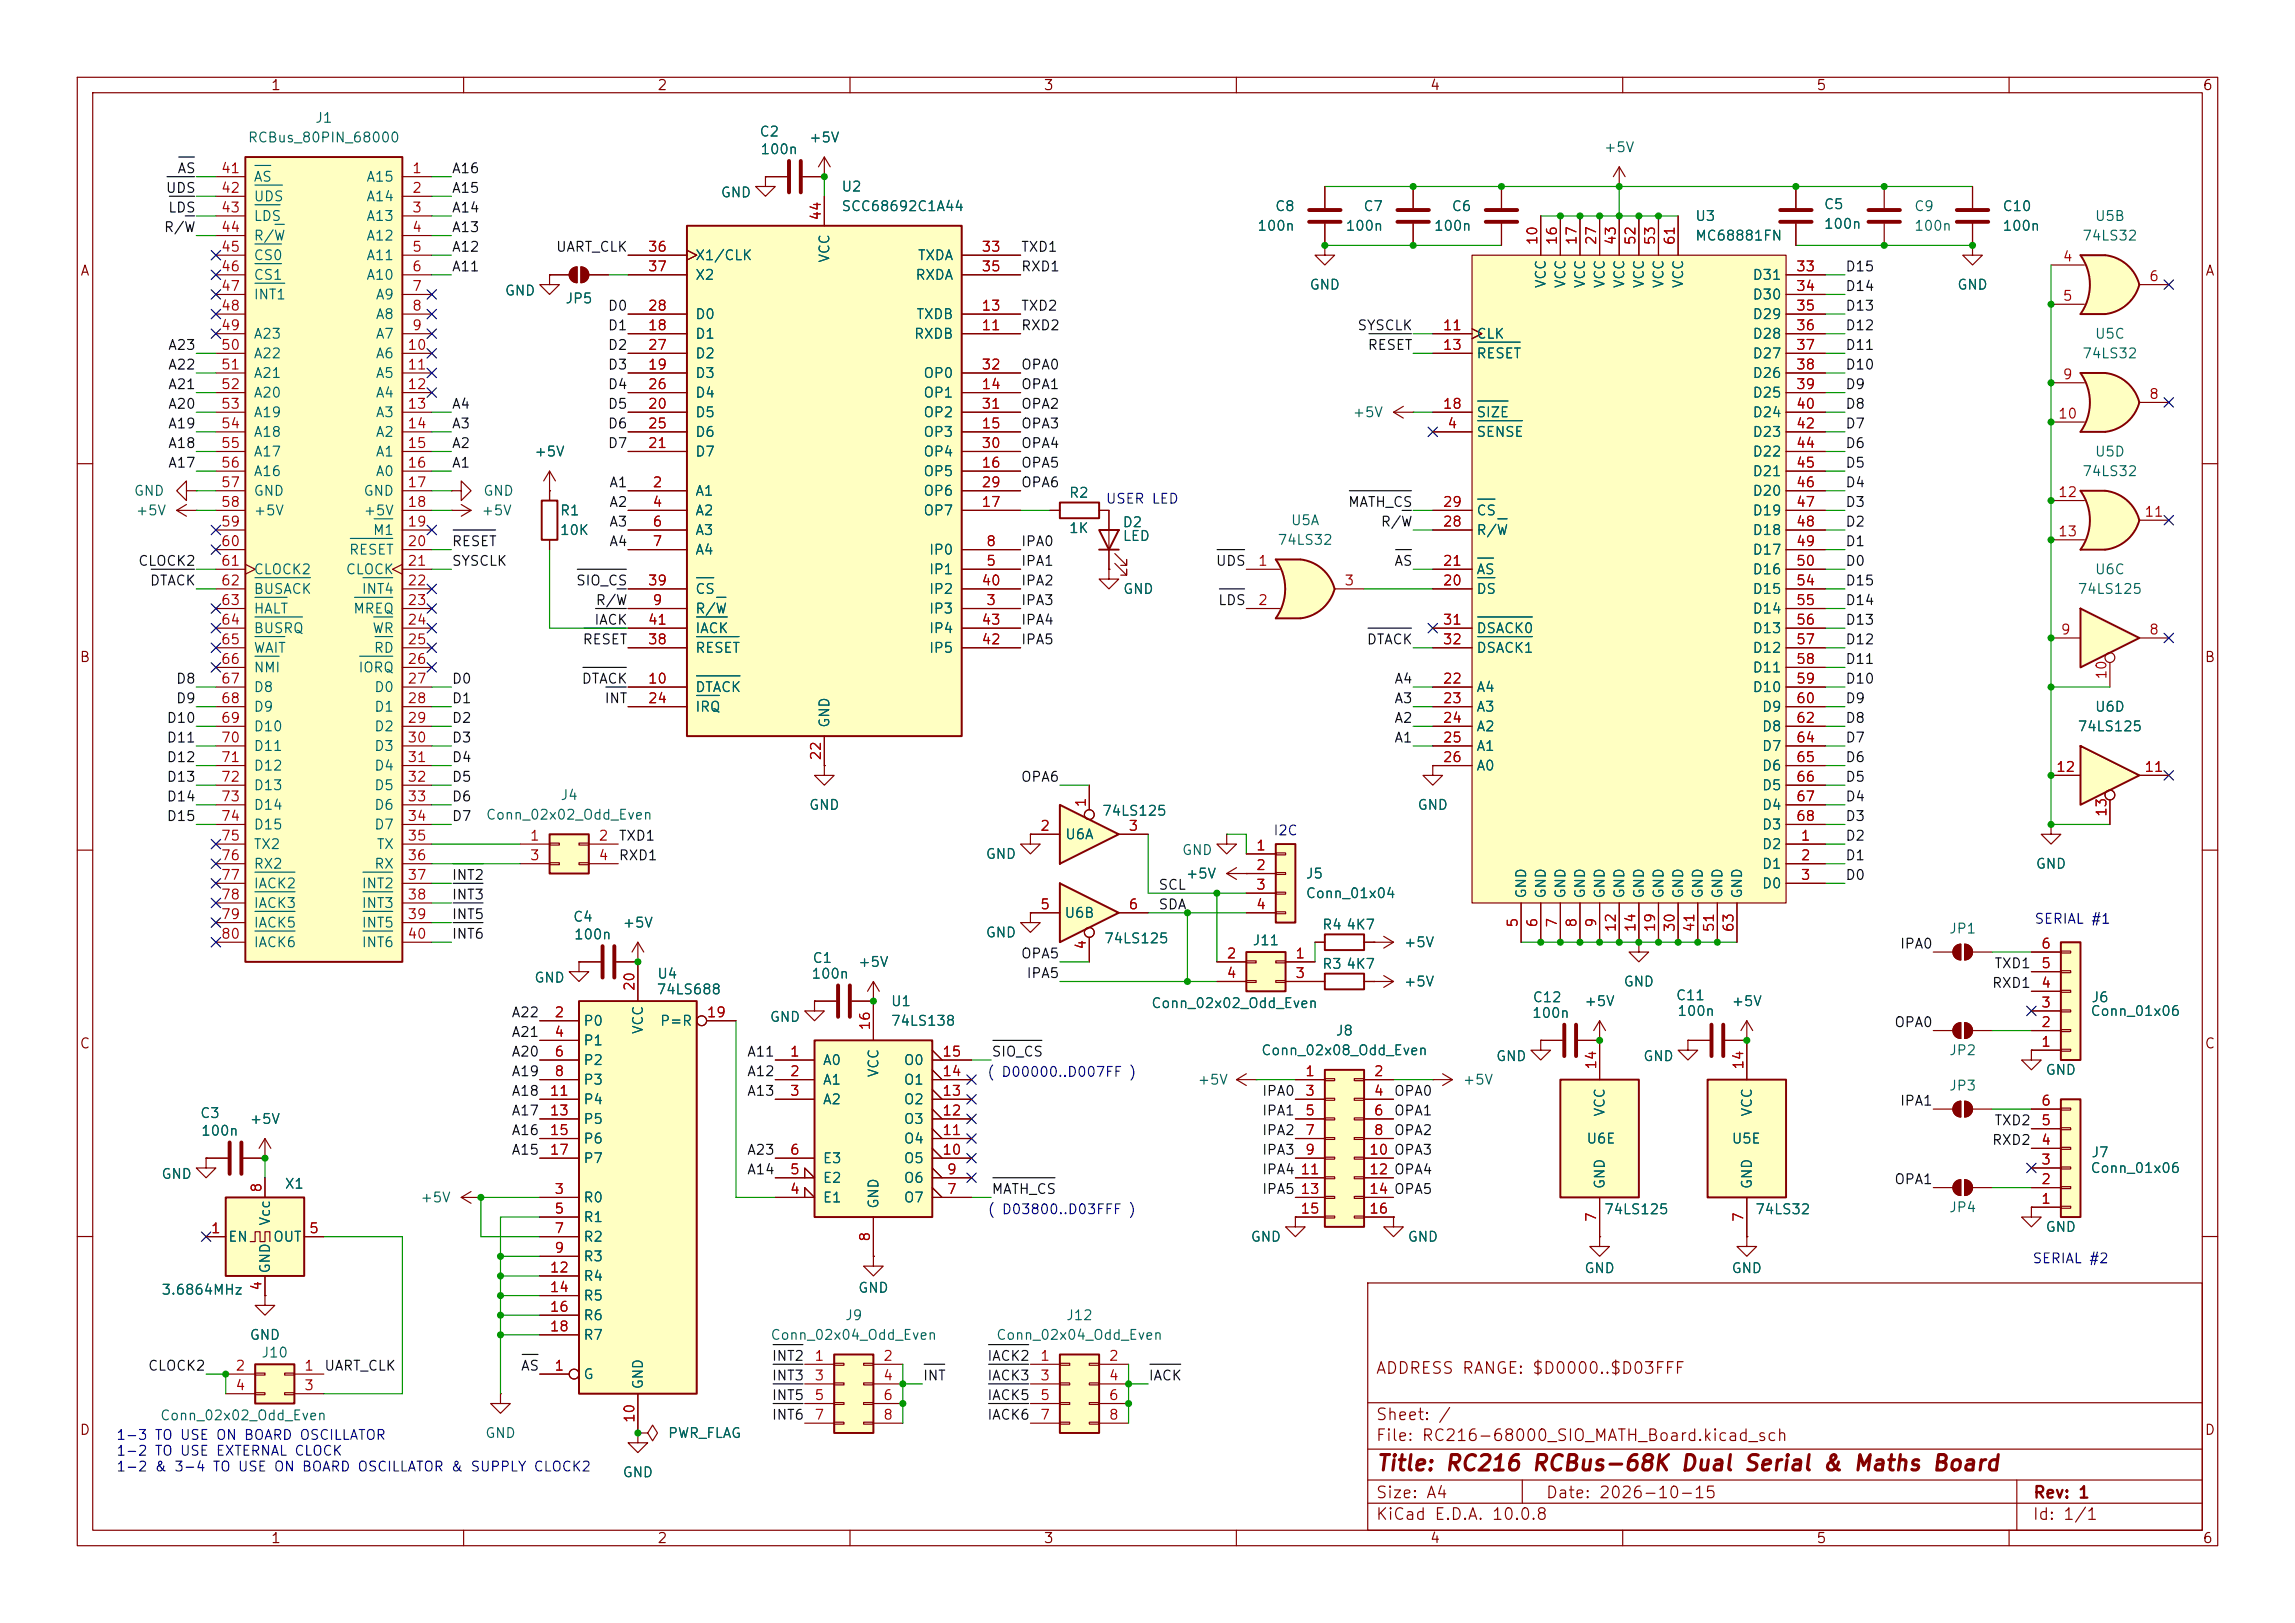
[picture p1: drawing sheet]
<svg xmlns="http://www.w3.org/2000/svg" width="297mm" height="210mm" viewBox="0 0 297 210" stroke-linecap="round" stroke-linejoin="round" font-family="sans-serif">
<defs><g id="words">
<text font-size="2" fill="#840000" x="178" y="190.8">Title: RC216 RCBus-68K Dual Serial &amp; Maths Board</text>
<g font-size="1.5" fill="#840000">
<text x="178" y="178.1">ADDRESS RANGE: $D0000..$D03FFF</text>
<text x="178" y="184.1">Sheet: /</text>
<text x="178" y="186.8">File: RC216-68000_SIO_MATH_Board.kicad_sch</text>
<text x="178" y="197">KiCad E.D.A. 10.0.8</text>
<text x="178" y="194.2">Size: A4</text>
<text x="200" y="194.2">Date: 2026-10-15</text>
<text x="263" y="197">Id: 1/1</text>
<text x="263" y="194.2">Rev: 1</text>
</g>
<g font-size="1.3" fill="#840000">
<text x="35" y="12">1</text>
<text x="85" y="12">2</text>
<text x="135" y="12">3</text>
<text x="185" y="12">4</text>
<text x="235" y="12">5</text>
<text x="285" y="12">6</text>
<text x="10.3" y="36">A</text>
<text x="285.3" y="36">A</text>
<text x="10.2" y="86">B</text>
<text x="285.2" y="86">B</text>
<text x="10.2" y="136">C</text>
<text x="285.2" y="136">C</text>
<text x="10.2" y="186">D</text>
<text x="285.2" y="186">D</text>
<text x="35" y="200">1</text>
<text x="85" y="200">2</text>
<text x="135" y="200">3</text>
<text x="185" y="200">4</text>
<text x="235" y="200">5</text>
<text x="285" y="200">6</text>
</g>
<g font-size="1.3" fill="#006464">
<text x="40.7" y="16.2">J1</text>
<text x="98.2" y="18">C2</text>
<text x="32" y="18.7">RCBus_80PIN_68000</text>
<text x="32.7" y="23.8">AS</text>
<text x="47.3" y="23.8">A15</text>
<text x="98.3" y="20.3">100n</text>
<text x="104.6" y="18.7">+5V</text>
<text x="207.5" y="20">+5V</text>
<text x="32.7" y="26.4">UDS</text>
<text x="32.7" y="28.9">LDS</text>
<text x="47.3" y="26.4">A14</text>
<text x="47.3" y="28.9">A13</text>
<text x="93.2" y="25.9">GND</text>
<text x="108.8" y="25.1">U2</text>
<text x="108.8" y="27.6">SCC68692C1A44</text>
<text x="164.9" y="27.6">C8</text>
<text x="176.4" y="27.6">C7</text>
<text x="187.8" y="27.6">C6</text>
<text x="219.3" y="28.9">U3</text>
<text x="236" y="27.4">C5</text>
<text x="236" y="29.9">100n</text>
<text x="247.6" y="27.6">C9</text>
<text x="259.1" y="27.6">C10</text>
<text x="271" y="28.9">U5B</text>
<text x="32.7" y="31.4">R/W</text>
<text x="32.7" y="34">CS0</text>
<text x="47.3" y="31.4">A12</text>
<text x="47.3" y="34">A11</text>
<text x="89.9" y="34">X1/CLK</text>
<text x="107.6" y="34.1" transform="rotate(-90 107.6 34.1)">VCC</text>
<text x="118.7" y="34">TXDA</text>
<text x="162.6" y="30.2">100n</text>
<text x="174.1" y="30.2">100n</text>
<text x="185.5" y="30.2">100n</text>
<text x="219.3" y="31.4">MC68881FN</text>
<text x="247.6" y="30.2">100n</text>
<text x="259.1" y="30.2">100n</text>
<text x="269.4" y="31.4">74LS32</text>
<text x="32.7" y="36.5">CS1</text>
<text x="32.7" y="39.1">INT1</text>
<text x="47.3" y="36.5">A10</text>
<text x="48.5" y="39.1">A9</text>
<text x="48.5" y="41.6">A8</text>
<text x="65.2" y="38.6">GND</text>
<text x="73.1" y="39.6">JP5</text>
<text x="89.9" y="41.6">D0</text>
<text x="89.9" y="36.5">X2</text>
<text x="118.4" y="36.5">RXDA</text>
<text x="118.5" y="41.6">TXDB</text>
<text x="169.4" y="37.8">GND</text>
<text x="200.4" y="37.4" transform="rotate(-90 200.4 37.4)">VCC</text>
<text x="202.9" y="37.4" transform="rotate(-90 202.9 37.4)">VCC</text>
<text x="205.4" y="37.4" transform="rotate(-90 205.4 37.4)">VCC</text>
<text x="208" y="37.4" transform="rotate(-90 208 37.4)">VCC</text>
<text x="210.5" y="37.4" transform="rotate(-90 210.5 37.4)">VCC</text>
<text x="213.1" y="37.4" transform="rotate(-90 213.1 37.4)">VCC</text>
<text x="215.6" y="37.4" transform="rotate(-90 215.6 37.4)">VCC</text>
<text x="218.1" y="37.4" transform="rotate(-90 218.1 37.4)">VCC</text>
<text x="226.7" y="36.5">D31</text>
<text x="226.7" y="39.1">D30</text>
<text x="226.7" y="41.6">D29</text>
<text x="253.2" y="37.8">GND</text>
<text x="32.7" y="44.1">A23</text>
<text x="32.7" y="46.7">A22</text>
<text x="48.5" y="44.1">A7</text>
<text x="48.5" y="46.7">A6</text>
<text x="89.9" y="44.1">D1</text>
<text x="89.9" y="46.7">D2</text>
<text x="118.2" y="44.1">RXDB</text>
<text x="191" y="44.1">CLK</text>
<text x="191" y="46.7">RESET</text>
<text x="226.7" y="44.1">D28</text>
<text x="226.7" y="46.7">D27</text>
<text x="269.4" y="46.7">74LS32</text>
<text x="271" y="44.1">U5C</text>
<text x="32.7" y="49.2">A21</text>
<text x="32.7" y="51.8">A20</text>
<text x="48.5" y="49.2">A5</text>
<text x="48.5" y="51.8">A4</text>
<text x="89.9" y="49.2">D3</text>
<text x="89.9" y="51.8">D4</text>
<text x="119.4" y="51.8">OP1</text>
<text x="119.4" y="49.2">OP0</text>
<text x="226.7" y="49.2">D26</text>
<text x="226.7" y="51.8">D25</text>
<text x="32.7" y="54.3">A19</text>
<text x="32.7" y="56.8">A18</text>
<text x="32.7" y="59.4">A17</text>
<text x="48.5" y="54.3">A3</text>
<text x="48.5" y="56.8">A2</text>
<text x="48.5" y="59.4">A1</text>
<text x="69.1" y="59.4">+5V</text>
<text x="89.9" y="54.3">D5</text>
<text x="89.9" y="59.4">D7</text>
<text x="89.9" y="56.8">D6</text>
<text x="119.4" y="56.8">OP3</text>
<text x="119.4" y="59.4">OP4</text>
<text x="119.4" y="54.3">OP2</text>
<text x="175" y="54.3">+5V</text>
<text x="191" y="56.8">SENSE</text>
<text x="191" y="54.3">SIZE</text>
<text x="226.7" y="54.3">D24</text>
<text x="226.7" y="56.8">D23</text>
<text x="226.7" y="59.4">D22</text>
<text x="271" y="59.4">U5D</text>
<text x="17.2" y="64.5">GND</text>
<text x="32.7" y="61.9">A16</text>
<text x="32.7" y="64.5">GND</text>
<text x="47" y="64.5">GND</text>
<text x="48.5" y="61.9">A0</text>
<text x="62.5" y="64.5">GND</text>
<text x="89.9" y="64.5">A1</text>
<text x="119.4" y="61.9">OP5</text>
<text x="119.4" y="64.5">OP6</text>
<text x="138.3" y="64.7">R2</text>
<text x="226.7" y="61.9">D21</text>
<text x="226.7" y="64.5">D20</text>
<text x="269.4" y="61.9">74LS32</text>
<text x="17.5" y="67">+5V</text>
<text x="32.7" y="67">+5V</text>
<text x="47" y="67">+5V</text>
<text x="48.2" y="69.5">M1</text>
<text x="62.2" y="67">+5V</text>
<text x="72.4" y="67">R1</text>
<text x="72.4" y="69.5">10K</text>
<text x="89.9" y="67">A2</text>
<text x="89.9" y="69.5">A3</text>
<text x="119.4" y="67">OP7</text>
<text x="138.3" y="69.3">1K</text>
<text x="145.2" y="68.5">D2</text>
<text x="145.2" y="70.3">LED</text>
<text x="165.2" y="70.8">74LS32</text>
<text x="167" y="68.3">U5A</text>
<text x="191" y="69.5">R/W</text>
<text x="191" y="67">CS</text>
<text x="226.7" y="67">D19</text>
<text x="226.7" y="69.5">D18</text>
<text x="32.7" y="74.6">CLOCK2</text>
<text x="32.7" y="77.2">BUSACK</text>
<text x="44.7" y="74.6">CLOCK</text>
<text x="45.1" y="72.1">RESET</text>
<text x="46.7" y="77.2">INT4</text>
<text x="89.9" y="72.1">A4</text>
<text x="89.9" y="77.2">CS</text>
<text x="120.1" y="74.6">IP1</text>
<text x="120.1" y="72.1">IP0</text>
<text x="120.1" y="77.2">IP2</text>
<text x="145.3" y="77.2">GND</text>
<text x="191" y="77.2">DS</text>
<text x="191" y="74.6">AS</text>
<text x="226.7" y="72.1">D17</text>
<text x="226.7" y="74.6">D16</text>
<text x="226.7" y="77.2">D15</text>
<text x="268.8" y="77.2">74LS125</text>
<text x="271" y="74.6">U6C</text>
<text x="32.7" y="79.7">HALT</text>
<text x="32.7" y="82.2">BUSRQ</text>
<text x="45.6" y="79.7">MREQ</text>
<text x="48.1" y="82.2">WR</text>
<text x="89.9" y="79.7">R/W</text>
<text x="89.9" y="82.2">IACK</text>
<text x="120.1" y="79.7">IP3</text>
<text x="120.1" y="82.2">IP4</text>
<text x="191" y="82.2">DSACK0</text>
<text x="226.7" y="79.7">D14</text>
<text x="226.7" y="82.2">D13</text>
<text x="32.7" y="84.8">WAIT</text>
<text x="32.7" y="87.3">NMI</text>
<text x="32.7" y="89.9">D8</text>
<text x="46.3" y="87.3">IORQ</text>
<text x="48.3" y="84.8">RD</text>
<text x="48.3" y="89.9">D0</text>
<text x="89.9" y="89.9">DTACK</text>
<text x="89.9" y="84.8">RESET</text>
<text x="120.1" y="84.8">IP5</text>
<text x="191" y="89.9">A4</text>
<text x="191" y="84.8">DSACK1</text>
<text x="226.7" y="84.8">D12</text>
<text x="226.7" y="87.3">D11</text>
<text x="226.7" y="89.9">D10</text>
<text x="32.7" y="92.4">D9</text>
<text x="32.7" y="94.9">D10</text>
<text x="48.3" y="92.4">D1</text>
<text x="48.3" y="94.9">D2</text>
<text x="89.9" y="92.4">IRQ</text>
<text x="107.6" y="94.3" transform="rotate(-90 107.6 94.3)">GND</text>
<text x="191" y="92.4">A3</text>
<text x="191" y="94.9">A2</text>
<text x="227.9" y="92.4">D9</text>
<text x="227.9" y="94.9">D8</text>
<text x="268.8" y="94.9">74LS125</text>
<text x="271" y="92.4">U6D</text>
<text x="32.7" y="97.5">D11</text>
<text x="32.7" y="100">D12</text>
<text x="48.3" y="97.5">D3</text>
<text x="48.3" y="100">D4</text>
<text x="191" y="97.5">A1</text>
<text x="191" y="100">A0</text>
<text x="227.9" y="97.5">D7</text>
<text x="227.9" y="100">D6</text>
<text x="32.7" y="102.6">D13</text>
<text x="32.7" y="105.1">D14</text>
<text x="32.7" y="107.6">D15</text>
<text x="48.3" y="102.6">D5</text>
<text x="48.3" y="105.1">D6</text>
<text x="48.3" y="107.6">D7</text>
<text x="62.8" y="106.4">Conn_02x02_Odd_Even</text>
<text x="72.4" y="103.8">J4</text>
<text x="104.6" y="105.1">GND</text>
<text x="142.5" y="105.9">74LS125</text>
<text x="183.4" y="105.1">GND</text>
<text x="227.9" y="102.6">D5</text>
<text x="227.9" y="105.1">D4</text>
<text x="227.9" y="107.6">D3</text>
<text x="32.7" y="110.2">TX2</text>
<text x="32.7" y="112.7">RX2</text>
<text x="48.3" y="112.7">RX</text>
<text x="48.6" y="110.2">TX</text>
<text x="127.5" y="111.5">GND</text>
<text x="137.8" y="108.9">U6A</text>
<text x="152.9" y="110.9">GND</text>
<text x="153.4" y="114">+5V</text>
<text x="168.9" y="114">J5</text>
<text x="227.9" y="110.2">D2</text>
<text x="227.9" y="112.7">D1</text>
<text x="263.4" y="112.7">GND</text>
<text x="32.7" y="115.3">IACK2</text>
<text x="32.7" y="117.8">IACK3</text>
<text x="46.7" y="115.3">INT2</text>
<text x="46.7" y="117.8">INT3</text>
<text x="74.1" y="119.6">C4</text>
<text x="137.7" y="119.1">U6B</text>
<text x="168.9" y="116.5">Conn_01x04</text>
<text x="197.8" y="116.4" transform="rotate(-90 197.8 116.4)">GND</text>
<text x="200.4" y="116.4" transform="rotate(-90 200.4 116.4)">GND</text>
<text x="202.9" y="116.4" transform="rotate(-90 202.9 116.4)">GND</text>
<text x="205.4" y="116.4" transform="rotate(-90 205.4 116.4)">GND</text>
<text x="208" y="116.4" transform="rotate(-90 208 116.4)">GND</text>
<text x="210.5" y="116.4" transform="rotate(-90 210.5 116.4)">GND</text>
<text x="213.1" y="116.4" transform="rotate(-90 213.1 116.4)">GND</text>
<text x="215.6" y="116.4" transform="rotate(-90 215.6 116.4)">GND</text>
<text x="218.1" y="116.4" transform="rotate(-90 218.1 116.4)">GND</text>
<text x="220.7" y="116.4" transform="rotate(-90 220.7 116.4)">GND</text>
<text x="223.2" y="116.4" transform="rotate(-90 223.2 116.4)">GND</text>
<text x="225.8" y="116.4" transform="rotate(-90 225.8 116.4)">GND</text>
<text x="227.9" y="115.3">D0</text>
<text x="32.7" y="120.3">IACK5</text>
<text x="32.7" y="122.9">IACK6</text>
<text x="46.7" y="120.3">INT5</text>
<text x="46.7" y="122.9">INT6</text>
<text x="74.2" y="121.9">100n</text>
<text x="80.5" y="120.3">+5V</text>
<text x="105.1" y="124.9">C1</text>
<text x="111" y="125.4">+5V</text>
<text x="127.5" y="121.6">GND</text>
<text x="142.8" y="122.4">74LS125</text>
<text x="162" y="122.6">J11</text>
<text x="171" y="120.6">R4</text>
<text x="171" y="125.7">R3</text>
<text x="174.1" y="120.6">4K7</text>
<text x="174.1" y="125.7">4K7</text>
<text x="181.6" y="122.9">+5V</text>
<text x="252.1" y="121.1">JP1</text>
<text x="69.1" y="127.5">GND</text>
<text x="84.9" y="129">74LS688</text>
<text x="85" y="126.9">U4</text>
<text x="104.9" y="126.9">100n</text>
<text x="115.2" y="130.5">U1</text>
<text x="148.9" y="130.8">Conn_02x02_Odd_Even</text>
<text x="181.6" y="128">+5V</text>
<text x="198.3" y="130">C12</text>
<text x="204.9" y="130.5">+5V</text>
<text x="210" y="128">GND</text>
<text x="216.8" y="129.7">C11</text>
<text x="217" y="131.8">100n</text>
<text x="224" y="130.5">+5V</text>
<text x="270.4" y="131.8">Conn_01x06</text>
<text x="270.6" y="130">J6</text>
<text x="75.4" y="133">P0</text>
<text x="75.4" y="135.6">P1</text>
<text x="83.5" y="133.9" transform="rotate(-90 83.5 133.9)">VCC</text>
<text x="85.3" y="133">P=R</text>
<text x="99.5" y="132.5">GND</text>
<text x="115.2" y="133">74LS138</text>
<text x="163.1" y="136.9">Conn_02x08_Odd_Even</text>
<text x="172.8" y="134.3">J8</text>
<text x="193.5" y="137.6">GND</text>
<text x="198.2" y="132">100n</text>
<text x="212.6" y="137.6">GND</text>
<text x="252.1" y="136.9">JP2</text>
<text x="75.4" y="138.1">P2</text>
<text x="75.4" y="140.7">P3</text>
<text x="75.4" y="143.2">P4</text>
<text x="106.4" y="138.1">A0</text>
<text x="106.4" y="140.7">A1</text>
<text x="106.4" y="143.2">A2</text>
<text x="114" y="139.5" transform="rotate(-90 114 139.5)">VCC</text>
<text x="116.9" y="143.2">O2</text>
<text x="116.9" y="140.7">O1</text>
<text x="116.9" y="138.1">O0</text>
<text x="154.9" y="140.7">+5V</text>
<text x="189.2" y="140.7">+5V</text>
<text x="252.1" y="141.4">JP3</text>
<text x="264.6" y="139.4">GND</text>
<text x="25.8" y="145">C3</text>
<text x="25.9" y="147.3">100n</text>
<text x="32.2" y="145.7">+5V</text>
<text x="75.4" y="145.7">P5</text>
<text x="75.4" y="148.3">P6</text>
<text x="116.9" y="148.3">O4</text>
<text x="116.9" y="145.7">O3</text>
<text x="205.2" y="148.3">U6E</text>
<text x="208" y="144.6" transform="rotate(-90 208 144.6)">VCC</text>
<text x="224" y="148.3">U5E</text>
<text x="227" y="144.6" transform="rotate(-90 227 144.6)">VCC</text>
<text x="20.8" y="152.9">GND</text>
<text x="36.8" y="154.1">X1</text>
<text x="54.3" y="155.9">+5V</text>
<text x="75.4" y="155.9">R0</text>
<text x="75.4" y="150.8">P7</text>
<text x="106.4" y="155.9">E1</text>
<text x="106.4" y="153.4">E2</text>
<text x="106.4" y="150.8">E3</text>
<text x="116.9" y="155.9">O7</text>
<text x="116.9" y="153.4">O6</text>
<text x="116.9" y="150.8">O5</text>
<text x="208" y="154" transform="rotate(-90 208 154)">GND</text>
<text x="227" y="154" transform="rotate(-90 227 154)">GND</text>
<text x="270.4" y="152.1">Conn_01x06</text>
<text x="270.6" y="150.1">J7</text>
<text x="29.4" y="161">EN</text>
<text x="35.3" y="158.7" transform="rotate(-90 35.3 158.7)">Vcc</text>
<text x="35.3" y="161">OUT</text>
<text x="75.4" y="158.4">R1</text>
<text x="75.4" y="161">R2</text>
<text x="114" y="156.5" transform="rotate(-90 114 156.5)">GND</text>
<text x="161.8" y="161">GND</text>
<text x="182.1" y="161">GND</text>
<text x="207.5" y="157.4">74LS125</text>
<text x="227.1" y="157.4">74LS32</text>
<text x="252.1" y="157.2">JP4</text>
<text x="264.6" y="159.7">GND</text>
<text x="20.8" y="167.8">3.6864MHz</text>
<text x="35.3" y="164.9" transform="rotate(-90 35.3 164.9)">GND</text>
<text x="75.4" y="163.5">R3</text>
<text x="75.4" y="166.1">R4</text>
<text x="111" y="167.6">GND</text>
<text x="204.9" y="165">GND</text>
<text x="224" y="165">GND</text>
<text x="32.2" y="173.7">GND</text>
<text x="75.4" y="168.6">R5</text>
<text x="75.4" y="171.1">R6</text>
<text x="75.4" y="173.7">R7</text>
<text x="99.6" y="173.7">Conn_02x04_Odd_Even</text>
<text x="109.3" y="171.1">J9</text>
<text x="128.8" y="173.7">Conn_02x04_Odd_Even</text>
<text x="137.9" y="171.1">J12</text>
<text x="33.7" y="176">J10</text>
<text x="75.4" y="178.8">G</text>
<text x="83.5" y="179.9" transform="rotate(-90 83.5 179.9)">GND</text>
<text x="20.6" y="184.1">Conn_02x02_Odd_Even</text>
<text x="62.7" y="186.4">GND</text>
<text x="80.5" y="191.5">GND</text>
<text x="86.3" y="186.4">PWR_FLAG</text>
</g>
<g font-size="1.3" fill="#0f0f0f">
<text x="22.9" y="22.7">AS</text>
<text x="58.4" y="22.7">A16</text>
<text x="21.4" y="25.3">UDS</text>
<text x="21.7" y="27.8">LDS</text>
<text x="58.4" y="27.8">A14</text>
<text x="58.4" y="25.3">A15</text>
<text x="21.1" y="30.4">R/W</text>
<text x="58.4" y="35.4">A11</text>
<text x="58.4" y="32.9">A12</text>
<text x="58.4" y="30.4">A13</text>
<text x="71.9" y="32.9">UART_CLK</text>
<text x="132.1" y="32.9">TXD1</text>
<text x="132.1" y="35.4">RXD1</text>
<text x="238.7" y="35.4">D15</text>
<text x="78.6" y="40.5">D0</text>
<text x="132.1" y="40.5">TXD2</text>
<text x="238.7" y="38">D14</text>
<text x="238.7" y="40.5">D13</text>
<text x="21.7" y="45.6">A23</text>
<text x="78.6" y="43.1">D1</text>
<text x="78.6" y="45.6">D2</text>
<text x="132.1" y="43.1">RXD2</text>
<text x="175.6" y="43.1">SYSCLK</text>
<text x="176.9" y="45.6">RESET</text>
<text x="238.7" y="45.6">D11</text>
<text x="238.7" y="43.1">D12</text>
<text x="21.7" y="48.1">A22</text>
<text x="21.7" y="53.2">A20</text>
<text x="21.7" y="50.7">A21</text>
<text x="58.4" y="53.2">A4</text>
<text x="78.6" y="50.7">D4</text>
<text x="78.6" y="53.2">D5</text>
<text x="78.6" y="48.1">D3</text>
<text x="132.1" y="53.2">OPA2</text>
<text x="132.1" y="48.1">OPA0</text>
<text x="132.1" y="50.7">OPA1</text>
<text x="238.7" y="50.7">D9</text>
<text x="238.7" y="48.1">D10</text>
<text x="238.7" y="53.2">D8</text>
<text x="21.7" y="58.3">A18</text>
<text x="21.7" y="55.8">A19</text>
<text x="58.4" y="55.8">A3</text>
<text x="58.4" y="58.3">A2</text>
<text x="78.6" y="55.8">D6</text>
<text x="78.6" y="58.3">D7</text>
<text x="132.1" y="55.8">OPA3</text>
<text x="132.1" y="58.3">OPA4</text>
<text x="238.7" y="58.3">D6</text>
<text x="238.7" y="55.8">D7</text>
<text x="21.7" y="60.8">A17</text>
<text x="58.4" y="60.8">A1</text>
<text x="78.8" y="65.9">A2</text>
<text x="78.8" y="63.4">A1</text>
<text x="132.1" y="60.8">OPA5</text>
<text x="132.1" y="63.4">OPA6</text>
<text x="174.4" y="65.9">MATH_CS</text>
<text x="238.7" y="63.4">D4</text>
<text x="238.7" y="60.8">D5</text>
<text x="238.7" y="65.9">D3</text>
<text x="58.4" y="71">RESET</text>
<text x="78.8" y="68.5">A3</text>
<text x="78.8" y="71">A4</text>
<text x="132.1" y="71">IPA0</text>
<text x="178.6" y="68.5">R/W</text>
<text x="238.7" y="68.5">D2</text>
<text x="238.7" y="71">D1</text>
<text x="17.8" y="73.5">CLOCK2</text>
<text x="19.3" y="76.1">DTACK</text>
<text x="58.4" y="73.5">SYSCLK</text>
<text x="74.5" y="76.1">SIO_CS</text>
<text x="132.1" y="73.5">IPA1</text>
<text x="132.1" y="76.1">IPA2</text>
<text x="157.3" y="73.5">UDS</text>
<text x="180.4" y="73.5">AS</text>
<text x="238.7" y="76.1">D15</text>
<text x="238.7" y="73.5">D0</text>
<text x="75.3" y="83.7">RESET</text>
<text x="76.8" y="81.2">IACK</text>
<text x="77" y="78.6">R/W</text>
<text x="132.1" y="81.2">IPA4</text>
<text x="132.1" y="78.6">IPA3</text>
<text x="132.1" y="83.7">IPA5</text>
<text x="157.6" y="78.6">LDS</text>
<text x="176.8" y="83.7">DTACK</text>
<text x="238.7" y="78.6">D14</text>
<text x="238.7" y="81.2">D13</text>
<text x="238.7" y="83.7">D12</text>
<text x="22.7" y="88.8">D8</text>
<text x="58.4" y="88.8">D0</text>
<text x="75.2" y="88.8">DTACK</text>
<text x="180.4" y="88.8">A4</text>
<text x="238.7" y="88.8">D10</text>
<text x="238.7" y="86.2">D11</text>
<text x="21.5" y="93.9">D10</text>
<text x="22.7" y="91.3">D9</text>
<text x="58.4" y="91.3">D1</text>
<text x="58.4" y="93.9">D2</text>
<text x="78.1" y="91.3">INT</text>
<text x="180.4" y="93.9">A2</text>
<text x="180.4" y="91.3">A3</text>
<text x="238.7" y="93.9">D8</text>
<text x="238.7" y="91.3">D9</text>
<text x="21.5" y="101.5">D13</text>
<text x="21.5" y="98.9">D12</text>
<text x="21.5" y="96.4">D11</text>
<text x="58.4" y="101.5">D5</text>
<text x="58.4" y="98.9">D4</text>
<text x="58.4" y="96.4">D3</text>
<text x="132" y="101.5">OPA6</text>
<text x="180.4" y="96.4">A1</text>
<text x="238.7" y="98.9">D6</text>
<text x="238.7" y="96.4">D7</text>
<text x="238.7" y="101.5">D5</text>
<text x="21.5" y="106.6">D15</text>
<text x="21.5" y="104">D14</text>
<text x="58.4" y="106.6">D7</text>
<text x="58.4" y="104">D6</text>
<text x="238.7" y="106.6">D3</text>
<text x="238.7" y="104">D4</text>
<text x="80" y="111.6">RXD1</text>
<text x="80" y="109.1">TXD1</text>
<text x="238.7" y="111.6">D1</text>
<text x="238.7" y="109.1">D2</text>
<text x="58.4" y="116.7">INT3</text>
<text x="58.4" y="114.2">INT2</text>
<text x="58.4" y="119.3">INT5</text>
<text x="149.8" y="118">SDA</text>
<text x="149.8" y="115.4">SCL</text>
<text x="238.7" y="114.2">D0</text>
<text x="58.4" y="121.8">INT6</text>
<text x="132" y="124.3">OPA5</text>
<text x="245.8" y="123.1">IPA0</text>
<text x="258" y="125.6">TXD1</text>
<text x="66.1" y="132">A22</text>
<text x="132.8" y="126.9">IPA5</text>
<text x="257.7" y="128.1">RXD1</text>
<text x="66.1" y="137">A20</text>
<text x="66.1" y="134.5">A21</text>
<text x="96.6" y="137">A11</text>
<text x="128.2" y="137">SIO_CS</text>
<text x="245.1" y="133.2">OPA0</text>
<text x="66.1" y="139.6">A19</text>
<text x="66.1" y="142.1">A18</text>
<text x="96.6" y="139.6">A12</text>
<text x="96.6" y="142.1">A13</text>
<text x="163.2" y="142.1">IPA0</text>
<text x="180.3" y="142.1">OPA0</text>
<text x="245.8" y="143.4">IPA1</text>
<text x="66.1" y="147.2">A16</text>
<text x="66.1" y="149.7">A15</text>
<text x="66.1" y="144.7">A17</text>
<text x="96.6" y="149.7">A23</text>
<text x="163.2" y="144.7">IPA1</text>
<text x="163.2" y="147.2">IPA2</text>
<text x="163.2" y="149.7">IPA3</text>
<text x="180.3" y="147.2">OPA2</text>
<text x="180.3" y="144.7">OPA1</text>
<text x="257.7" y="148.5">RXD2</text>
<text x="258" y="145.9">TXD2</text>
<text x="96.6" y="152.3">A14</text>
<text x="128.2" y="154.8">MATH_CS</text>
<text x="163.2" y="152.3">IPA4</text>
<text x="163.2" y="154.8">IPA5</text>
<text x="245.1" y="153.5">OPA1</text>
<text x="19.1" y="177.7">CLOCK2</text>
<text x="41.9" y="177.7">UART_CLK</text>
<text x="67.3" y="177.7">AS</text>
<text x="99.8" y="176.4">INT2</text>
<text x="99.8" y="178.9">INT3</text>
<text x="119.4" y="178.9">INT</text>
<text x="127.7" y="176.4">IACK2</text>
<text x="127.7" y="178.9">IACK3</text>
<text x="148.6" y="178.9">IACK</text>
<text x="99.8" y="181.5">INT5</text>
<text x="99.8" y="184">INT6</text>
<text x="127.7" y="184">IACK6</text>
<text x="127.7" y="181.5">IACK5</text>
</g>
<g font-size="1.3" fill="#a90000">
<text x="28.5" y="22.7">41</text>
<text x="53.2" y="22.7">1</text>
<text x="28.5" y="25.3">42</text>
<text x="28.5" y="27.8">43</text>
<text x="53.2" y="25.3">2</text>
<text x="53.2" y="27.8">3</text>
<text x="106.5" y="28.6" transform="rotate(-90 106.5 28.6)">44</text>
<text x="28.5" y="30.3">44</text>
<text x="28.5" y="32.9">45</text>
<text x="28.5" y="35.4">46</text>
<text x="53.2" y="30.3">4</text>
<text x="53.2" y="32.9">5</text>
<text x="53.2" y="35.4">6</text>
<text x="83.8" y="32.9">36</text>
<text x="83.8" y="35.4">37</text>
<text x="126.9" y="32.9">33</text>
<text x="126.9" y="35.4">35</text>
<text x="199.3" y="31.8" transform="rotate(-90 199.3 31.8)">10</text>
<text x="201.8" y="31.8" transform="rotate(-90 201.8 31.8)">16</text>
<text x="204.3" y="31.8" transform="rotate(-90 204.3 31.8)">17</text>
<text x="206.9" y="31.8" transform="rotate(-90 206.9 31.8)">27</text>
<text x="209.4" y="31.8" transform="rotate(-90 209.4 31.8)">43</text>
<text x="212" y="31.8" transform="rotate(-90 212 31.8)">52</text>
<text x="214.5" y="31.8" transform="rotate(-90 214.5 31.8)">53</text>
<text x="217" y="31.8" transform="rotate(-90 217 31.8)">61</text>
<text x="232.3" y="35.4">33</text>
<text x="266.9" y="34.2">4</text>
<text x="28.5" y="38">47</text>
<text x="28.5" y="40.5">48</text>
<text x="53.2" y="38">7</text>
<text x="53.2" y="40.5">8</text>
<text x="83.8" y="40.5">28</text>
<text x="126.9" y="40.5">13</text>
<text x="232.3" y="38">34</text>
<text x="232.3" y="40.5">35</text>
<text x="266.9" y="39.2">5</text>
<text x="278" y="36.7">6</text>
<text x="28.5" y="43">49</text>
<text x="28.5" y="45.6">50</text>
<text x="52.6" y="45.6">10</text>
<text x="53.2" y="43">9</text>
<text x="83.8" y="43">18</text>
<text x="83.8" y="45.6">27</text>
<text x="126.9" y="43">11</text>
<text x="186.6" y="43">11</text>
<text x="186.6" y="45.6">13</text>
<text x="232.3" y="43">36</text>
<text x="232.3" y="45.6">37</text>
<text x="28.5" y="48.1">51</text>
<text x="28.5" y="50.7">52</text>
<text x="28.5" y="53.2">53</text>
<text x="52.6" y="48.1">11</text>
<text x="52.6" y="50.7">12</text>
<text x="52.6" y="53.2">13</text>
<text x="83.8" y="48.1">19</text>
<text x="83.8" y="53.2">20</text>
<text x="83.8" y="50.7">26</text>
<text x="126.9" y="50.7">14</text>
<text x="126.9" y="53.2">31</text>
<text x="126.9" y="48.1">32</text>
<text x="186.6" y="53.2">18</text>
<text x="232.3" y="48.1">38</text>
<text x="232.3" y="50.7">39</text>
<text x="232.3" y="53.2">40</text>
<text x="266.9" y="49.4">9</text>
<text x="278" y="51.9">8</text>
<text x="28.5" y="55.7">54</text>
<text x="28.5" y="58.3">55</text>
<text x="52.6" y="55.7">14</text>
<text x="52.6" y="58.3">15</text>
<text x="83.8" y="58.3">21</text>
<text x="83.8" y="55.7">25</text>
<text x="126.9" y="55.7">15</text>
<text x="126.9" y="58.3">30</text>
<text x="187.2" y="55.7">4</text>
<text x="232.3" y="55.7">42</text>
<text x="232.3" y="58.3">44</text>
<text x="266.3" y="54.5">10</text>
<text x="28.5" y="60.8">56</text>
<text x="28.5" y="63.4">57</text>
<text x="28.5" y="65.9">58</text>
<text x="52.6" y="60.8">16</text>
<text x="52.6" y="63.4">17</text>
<text x="52.6" y="65.9">18</text>
<text x="84.4" y="63.4">2</text>
<text x="84.4" y="65.9">4</text>
<text x="126.9" y="60.8">16</text>
<text x="126.9" y="65.9">17</text>
<text x="126.9" y="63.4">29</text>
<text x="186.6" y="65.9">29</text>
<text x="232.3" y="60.8">45</text>
<text x="232.3" y="63.4">46</text>
<text x="232.3" y="65.9">47</text>
<text x="266.3" y="64.6">12</text>
<text x="28.5" y="68.4">59</text>
<text x="28.5" y="71">60</text>
<text x="52.6" y="68.4">19</text>
<text x="52.6" y="71">20</text>
<text x="84.4" y="68.4">6</text>
<text x="84.4" y="71">7</text>
<text x="127.5" y="71">8</text>
<text x="186.6" y="68.4">28</text>
<text x="232.3" y="68.4">48</text>
<text x="232.3" y="71">49</text>
<text x="266.3" y="69.7">13</text>
<text x="277.4" y="67.2">11</text>
<text x="28.5" y="73.5">61</text>
<text x="28.5" y="76.1">62</text>
<text x="52.6" y="73.5">21</text>
<text x="52.6" y="76.1">22</text>
<text x="83.8" y="76.1">39</text>
<text x="126.9" y="76.1">40</text>
<text x="127.5" y="73.5">5</text>
<text x="162.7" y="73.5">1</text>
<text x="173.9" y="76.1">3</text>
<text x="186.6" y="76.1">20</text>
<text x="186.6" y="73.5">21</text>
<text x="232.3" y="73.5">50</text>
<text x="232.3" y="76.1">54</text>
<text x="28.5" y="78.6">63</text>
<text x="28.5" y="81.1">64</text>
<text x="28.5" y="83.7">65</text>
<text x="52.6" y="78.6">23</text>
<text x="52.6" y="81.1">24</text>
<text x="52.6" y="83.7">25</text>
<text x="83.8" y="83.7">38</text>
<text x="83.8" y="81.1">41</text>
<text x="84.4" y="78.6">9</text>
<text x="126.9" y="83.7">42</text>
<text x="126.9" y="81.1">43</text>
<text x="127.5" y="78.6">3</text>
<text x="162.7" y="78.6">2</text>
<text x="186.6" y="81.1">31</text>
<text x="186.6" y="83.7">32</text>
<text x="232.3" y="78.6">55</text>
<text x="232.3" y="81.1">56</text>
<text x="232.3" y="83.7">57</text>
<text x="266.6" y="82.4">9</text>
<text x="278" y="82.4">8</text>
<text x="28.5" y="86.2">66</text>
<text x="28.5" y="88.8">67</text>
<text x="52.6" y="86.2">26</text>
<text x="52.6" y="88.8">27</text>
<text x="83.8" y="88.8">10</text>
<text x="186.6" y="88.8">22</text>
<text x="232.3" y="86.2">58</text>
<text x="232.3" y="88.8">59</text>
<text x="272.9" y="88" transform="rotate(-90 272.9 88)">10</text>
<text x="28.5" y="91.3">68</text>
<text x="28.5" y="93.8">69</text>
<text x="52.6" y="91.3">28</text>
<text x="52.6" y="93.8">29</text>
<text x="83.8" y="91.3">24</text>
<text x="186.6" y="91.3">23</text>
<text x="186.6" y="93.8">24</text>
<text x="232.3" y="91.3">60</text>
<text x="232.3" y="93.8">62</text>
<text x="28.5" y="96.4">70</text>
<text x="28.5" y="98.9">71</text>
<text x="28.5" y="101.5">72</text>
<text x="52.6" y="96.4">30</text>
<text x="52.6" y="98.9">31</text>
<text x="52.6" y="101.5">32</text>
<text x="106.5" y="98.5" transform="rotate(-90 106.5 98.5)">22</text>
<text x="186.6" y="96.4">25</text>
<text x="186.6" y="98.9">26</text>
<text x="232.3" y="96.4">64</text>
<text x="232.3" y="98.9">65</text>
<text x="232.3" y="101.5">66</text>
<text x="266" y="100.2">12</text>
<text x="277.4" y="100.2">11</text>
<text x="28.5" y="104">73</text>
<text x="28.5" y="106.5">74</text>
<text x="52.6" y="104">33</text>
<text x="52.6" y="106.5">34</text>
<text x="134.5" y="107.8">2</text>
<text x="140.8" y="104.6" transform="rotate(-90 140.8 104.6)">1</text>
<text x="146" y="107.8">3</text>
<text x="232.3" y="104">67</text>
<text x="232.3" y="106.5">68</text>
<text x="272.9" y="105.8" transform="rotate(-90 272.9 105.8)">13</text>
<text x="28.5" y="109.1">75</text>
<text x="28.5" y="111.6">76</text>
<text x="52.6" y="109.1">35</text>
<text x="52.6" y="111.6">36</text>
<text x="68.5" y="109.1">1</text>
<text x="68.5" y="111.6">3</text>
<text x="77.4" y="109.1">2</text>
<text x="77.4" y="111.6">4</text>
<text x="162.5" y="110.4">1</text>
<text x="162.5" y="112.9">2</text>
<text x="232.9" y="109.1">1</text>
<text x="232.9" y="111.6">2</text>
<text x="28.5" y="114.2">77</text>
<text x="28.5" y="116.7">78</text>
<text x="28.5" y="119.2">79</text>
<text x="52.6" y="114.2">37</text>
<text x="52.6" y="116.7">38</text>
<text x="52.6" y="119.2">39</text>
<text x="134.5" y="118">5</text>
<text x="146" y="118">6</text>
<text x="162.5" y="115.4">3</text>
<text x="162.5" y="118">4</text>
<text x="232.9" y="114.2">3</text>
<text x="28.5" y="121.8">80</text>
<text x="52.6" y="121.8">40</text>
<text x="140.8" y="123" transform="rotate(-90 140.8 123)">4</text>
<text x="158.7" y="124.3">2</text>
<text x="167.5" y="124.3">1</text>
<text x="196.7" y="120.1" transform="rotate(-90 196.7 120.1)">5</text>
<text x="199.3" y="120.1" transform="rotate(-90 199.3 120.1)">6</text>
<text x="201.8" y="120.1" transform="rotate(-90 201.8 120.1)">7</text>
<text x="204.3" y="120.1" transform="rotate(-90 204.3 120.1)">8</text>
<text x="206.9" y="120.1" transform="rotate(-90 206.9 120.1)">9</text>
<text x="209.4" y="120.7" transform="rotate(-90 209.4 120.7)">12</text>
<text x="212" y="120.7" transform="rotate(-90 212 120.7)">14</text>
<text x="214.5" y="120.7" transform="rotate(-90 214.5 120.7)">19</text>
<text x="217" y="120.7" transform="rotate(-90 217 120.7)">30</text>
<text x="219.6" y="120.7" transform="rotate(-90 219.6 120.7)">41</text>
<text x="222.1" y="120.7" transform="rotate(-90 222.1 120.7)">51</text>
<text x="224.7" y="120.7" transform="rotate(-90 224.7 120.7)">63</text>
<text x="264.1" y="125.6">5</text>
<text x="264.1" y="123.1">6</text>
<text x="71.7" y="131.9">2</text>
<text x="82.4" y="128.3" transform="rotate(-90 82.4 128.3)">20</text>
<text x="91.4" y="131.9">19</text>
<text x="158.7" y="126.9">4</text>
<text x="167.5" y="126.9">3</text>
<text x="264.1" y="130.7">3</text>
<text x="264.1" y="128.1">4</text>
<text x="71.7" y="134.5">4</text>
<text x="71.7" y="137">6</text>
<text x="102.1" y="137">1</text>
<text x="112.9" y="133.4" transform="rotate(-90 112.9 133.4)">16</text>
<text x="121.9" y="137">15</text>
<text x="264.1" y="135.8">1</text>
<text x="264.1" y="133.2">2</text>
<text x="71.1" y="142.1">11</text>
<text x="71.7" y="139.6">8</text>
<text x="102.1" y="139.6">2</text>
<text x="102.1" y="142.1">3</text>
<text x="121.9" y="142.1">13</text>
<text x="121.9" y="139.6">14</text>
<text x="168.8" y="139.6">1</text>
<text x="168.8" y="142.1">3</text>
<text x="177.7" y="139.6">2</text>
<text x="177.7" y="142.1">4</text>
<text x="206.9" y="138.5" transform="rotate(-90 206.9 138.5)">14</text>
<text x="225.9" y="138.5" transform="rotate(-90 225.9 138.5)">14</text>
<text x="264.1" y="143.4">6</text>
<text x="71.1" y="144.6">13</text>
<text x="71.1" y="147.2">15</text>
<text x="71.1" y="149.7">17</text>
<text x="102.1" y="149.7">6</text>
<text x="121.9" y="149.7">10</text>
<text x="121.9" y="147.2">11</text>
<text x="121.9" y="144.6">12</text>
<text x="168.8" y="144.6">5</text>
<text x="168.8" y="147.2">7</text>
<text x="168.8" y="149.7">9</text>
<text x="177.1" y="149.7">10 OPA3</text>
<text x="177.1" y="149.7">10</text>
<text x="177.7" y="144.6">6</text>
<text x="177.7" y="147.2">8</text>
<text x="264.1" y="148.5">4</text>
<text x="264.1" y="145.9">5</text>
<text x="34.2" y="154.4" transform="rotate(-90 34.2 154.4)">8</text>
<text x="71.7" y="154.8">3</text>
<text x="102.1" y="154.8">4</text>
<text x="102.1" y="152.3">5</text>
<text x="122.5" y="154.8">7</text>
<text x="122.5" y="152.3">9</text>
<text x="168.2" y="152.3">11</text>
<text x="168.2" y="154.8">13</text>
<text x="177.1" y="152.3">12 OPA4</text>
<text x="177.1" y="154.8">14 OPA5</text>
<text x="177.1" y="152.3">12</text>
<text x="177.1" y="154.8">14</text>
<text x="264.1" y="153.5">2</text>
<text x="264.1" y="151">3</text>
<text x="27.2" y="159.9">1</text>
<text x="39.9" y="159.9">5</text>
<text x="71.7" y="157.3">5</text>
<text x="71.7" y="159.9">7</text>
<text x="112.9" y="160.8" transform="rotate(-90 112.9 160.8)">8</text>
<text x="168.2" y="157.3">15</text>
<text x="177.1" y="157.3">16</text>
<text x="206.9" y="158.2" transform="rotate(-90 206.9 158.2)">7</text>
<text x="225.9" y="158.2" transform="rotate(-90 225.9 158.2)">7</text>
<text x="264.1" y="156.1">1</text>
<text x="34.2" y="167.1" transform="rotate(-90 34.2 167.1)">4</text>
<text x="71.1" y="165">12</text>
<text x="71.1" y="167.5">14</text>
<text x="71.7" y="162.4">9</text>
<text x="71.1" y="170">16</text>
<text x="71.1" y="172.6">18</text>
<text x="30.4" y="177.7">2</text>
<text x="39.3" y="177.7">1</text>
<text x="71.7" y="177.7">1</text>
<text x="105.3" y="176.4">1</text>
<text x="105.3" y="178.9">3</text>
<text x="114.2" y="176.4">2</text>
<text x="114.2" y="178.9">4</text>
<text x="134.5" y="176.4">1</text>
<text x="134.5" y="178.9">3</text>
<text x="143.4" y="176.4">2</text>
<text x="143.4" y="178.9">4</text>
<text x="30.4" y="180.2">4</text>
<text x="39.3" y="180.2">3</text>
<text x="82.4" y="184.2" transform="rotate(-90 82.4 184.2)">10</text>
<text x="105.3" y="181.5">5</text>
<text x="105.3" y="184">7</text>
<text x="114.2" y="181.5">6</text>
<text x="114.2" y="184">8</text>
<text x="134.5" y="181.5">5</text>
<text x="134.5" y="184">7</text>
<text x="143.4" y="181.5">6</text>
<text x="143.4" y="184">8</text>
</g>
<g font-size="1.3" fill="#0000c2">
<text x="143" y="65.5">USER LED</text>
<text x="164.7" y="108.4">I2C</text>
<text x="263.2" y="119.8">SERIAL #1</text>
<text x="127.7" y="139.7">( D00000..D007FF )</text>
<text x="127.7" y="157.4">( D03800..D03FFF )</text>
<text x="262.9" y="163.8">SERIAL #2</text>
<text x="15" y="186.6">1-3 TO USE ON BOARD OSCILLATOR</text>
<text x="15" y="188.7">1-2 TO USE EXTERNAL CLOCK</text>
<text x="15" y="190.7">1-2 &amp; 3-4 TO USE ON BOARD OSCILLATOR &amp; SUPPLY CLOCK2</text>
</g>
</g></defs>
<g fill="none" stroke="#840000" stroke-width=".15">
<path d="M10 10h277v190h-277zM12 12h273v186h-273zM60 10v2M110 10v2M160 10v2M210 10v2M260 10v2M194.3 24.1v2.8M194.3 29v2.8M10 60h2M143.5 73.7v1.2h1.3l-1.3 1.3-1.3-1.3h1.3M143.5 73.7h.1"/>
<path d="M285 60h2M10 110h2M285 110h2M10 160h2M177 166h108v32h-108zM285 160h2M60 198v2M110 198v2M160 198v2M177 194.5h108M177 191.5h108M177 187.5h108"/>
<path d="M177 181.5h108M197 191.5v3M210 198v2M260 198v2M261 191.5v6.5"/>
</g>
<path d="M192.3 28.7h4M192.3 27.2h4" fill="none" stroke="#840000" stroke-width=".51"/>
<path d="M190.5 33h40.6v83.8h-40.6z" fill="#ffffc2"/>
<g fill="none" stroke="#840000" stroke-width=".15">
<path d="M190.5 33h40.6v83.8h-40.6zM199.4 27.9v5.1M201.9 27.9v5.1M204.5 27.9v5.1M207 27.9v5.1M209.5 27.9v5.1M212.1 27.9v5.1M214.6 27.9v5.1M217.2 27.9v5.1M231.1 35.6h5.1M231.1 38.1h5.1M185.4 55.9h5.1"/>
<path d="M185.4 43.2h5.1M185.4 45.7h5.1M185.4 53.3h5.1M190.5 42.5l1.3 .7-1.3 .6M231.1 55.9h5.1M231.1 43.2h5.1M231.1 45.7h5.1M231.1 53.3h5.1M231.1 40.6h5.1M231.1 48.3h5.1M231.1 50.8h5.1M231.1 58.4h5.1"/>
<path d="M185.4 76.2h5.1M185.4 73.7h5.1M185.4 68.6h5.1M185.4 66h5.1M231.1 76.2h5.1M231.1 73.7h5.1M231.1 68.6h5.1M231.1 66h5.1M231.1 61h5.1M231.1 63.5h5.1M231.1 71.1h5.1M231.1 78.7h5.1"/>
<path d="M185.4 88.9h5.1M185.4 91.4h5.1M185.4 94h5.1M185.4 96.5h5.1M185.4 99.1h5.1M185.4 81.3h5.1M185.4 83.8h5.1M231.1 88.9h5.1M231.1 91.4h5.1M231.1 94h5.1M231.1 96.5h5.1M231.1 99.1h5.1"/>
<path d="M231.1 81.3h5.1M231.1 83.8h5.1M231.1 86.4h5.1M196.8 116.8v5.1M199.4 116.8v5.1M201.9 116.8v5.1M204.5 116.8v5.1M207 116.8v5.1M209.5 116.8v5.1M212.1 116.8v5.1M214.6 116.8v5.1M217.2 116.8v5.1"/>
<path d="M219.7 116.8v5.1M222.2 116.8v5.1M224.8 116.8v5.1M231.1 109.2h5.1M231.1 111.8h5.1M231.1 114.3h5.1M231.1 101.6h5.1M231.1 104.1h5.1M231.1 106.7h5.1"/>
</g>
<path d="M191.2 54.4h5.8M191.2 44.3h5.5M191.2 51.9h4M191.2 74.8h2.3M191.2 72.2h2.1M191.2 64.6h2.3M191.2 79.8h7.1M193.8 67.1h1.2M191.2 82.4h7.1" fill="none" stroke="#006464" stroke-width=".15"/>
<path d="M171.4 138.4h5.1v20.4h-5.1z" fill="#ffffc2"/>
<path d="M171.4 138.4h5.1v20.4h-5.1z" fill="none" stroke="#840000" stroke-width=".25"/>
<g fill="none" stroke="#840000" stroke-width=".15">
<path d="M105.4 129.5v1.3h-1.3l1.3 1.3 1.3-1.3h-1.3M105.4 129.5h.1M167.6 139.7h3.8M171.4 139.6h1.3v.2h-1.3zM175.3 139.6h1.2v.2h-1.2zM176.5 139.7h3.8M167.6 142.2h3.8M167.6 144.8h3.8M167.6 147.3h3.8M167.6 149.9h3.8M167.6 152.4h3.8M167.6 154.9h3.8"/>
<path d="M167.6 157.5h3.8M171.4 142.1h1.3v.3h-1.3zM171.4 144.7h1.3v.2h-1.3zM171.4 147.2h1.3v.2h-1.3zM171.4 149.7h1.3v.3h-1.3zM171.4 152.3h1.3v.2h-1.3zM171.4 154.8h1.3v.3h-1.3zM171.4 157.4h1.3v.2h-1.3zM175.3 142.1h1.2v.3h-1.2zM175.3 144.7h1.2v.2h-1.2zM175.3 147.2h1.2v.2h-1.2zM175.3 149.7h1.2v.3h-1.2z"/>
<path d="M175.3 152.3h1.2v.2h-1.2zM175.3 154.8h1.2v.3h-1.2zM175.3 157.4h1.2v.2h-1.2zM176.5 142.2h3.8M176.5 144.8h3.8M176.5 147.3h3.8M176.5 149.9h3.8M176.5 152.4h3.8M176.5 154.9h3.8M176.5 157.5h3.8"/>
</g>
<path d="M105.4 134.6h15.2v22.9h-15.2z" fill="#ffffc2"/>
<path d="M105.4 134.6h15.2v22.9h-15.2z" fill="none" stroke="#840000" stroke-width=".25"/>
<g fill="none" stroke="#840000" stroke-width=".15">
<path d="M106.7 99.1v1.2h1.2l-1.2 1.3-1.3-1.3h1.3M106.7 99.1h.1M100.3 137.2h5.1M100.3 139.7h5.1M113 129.5v5.1M120.6 137.2h5.1M120.6 139.7h5.1M120.6 138.4l1.3 1.3M120.6 135.9l1.3 1.3M100.3 154.9h5.1l-1.3-1.2v1.2M100.3 152.4h5.1l-1.3-1.3v1.3M100.3 142.2h5.1"/>
<path d="M100.3 149.9h5.1M113 157.5v5.1M120.6 142.2h5.1M120.6 154.9h5.1M120.6 152.4h5.1M120.6 149.9h5.1M120.6 153.7l1.3 1.2M120.6 151.1l1.3 1.3M120.6 148.6l1.3 1.3M120.6 147.3h5.1M120.6 146.1l1.3 1.2M120.6 144.8h5.1"/>
<path d="M120.6 143.5l1.3 1.3M120.6 141l1.3 1.2M167.6 157.5v1.3h-1.2l1.2 1.2 1.3-1.2h-1.3M167.6 157.5h.1M262.9 156.2v1.3h1.3l-1.3 1.3-1.3-1.3h1.3M262.9 156.2h.1"/>
</g>
<path d="M165.1 72.4h3.2M165.1 80h3.2" fill="none" stroke="#ffffc2" stroke-width=".13"/>
<g fill="#ffffc2" stroke="#ffffc2" stroke-width=".13">
<path d="M167.7 74.8l5 1.4a5.2 5.2 0 0 1-4.4 3.8z"/>
<path d="M168.3 72.4a5.1 5.1 0 0 1 4.4 3.8l-5 1.3z"/>
</g>
<path d="M165.1 72.4h3.2v7.6h-3.2a6.7 6.7 0 0 0 0-7.6z" fill="#ffffc2"/>
<path d="M168.3 72.4h-3.2a6.6 6.6 0 0 1 0 7.6h3.2M168.3 72.4a5.1 5.1 0 0 1 4.4 3.8M172.7 76.2a5.2 5.2 0 0 1-4.4 3.8" fill="none" stroke="#840000" stroke-width=".25"/>
<path d="M182.9 24.1v2.8M182.9 29v2.8M161.3 73.7h4.3M161.3 78.7h4.3M172.7 76.2h3.8" fill="none" stroke="#840000" stroke-width=".15"/>
<path d="M180.8 28.7h4.1M180.8 27.2h4.1" fill="none" stroke="#840000" stroke-width=".51"/>
<path d="M71.1 108h5.1v5h-5.1z" fill="#ffffc2"/>
<path d="M71.1 108h5.1v5h-5.1z" fill="none" stroke="#840000" stroke-width=".25"/>
<path d="M67.3 109.2h3.8M67.3 111.8h3.8M71.1 109.1h1.3v.2h-1.3zM71.1 111.6h1.3v.3h-1.3zM74.9 109.1h1.3v.2h-1.3zM74.9 111.6h1.3v.3h-1.3zM76.2 109.2h3.8M76.2 111.8h3.8M250.2 153.7h2.5M253 153l.4-.3h.3v2a1.02 1.02 0 0 1-.9-.6 1.02 1.02 0 0 1 .2-1.1zM254.3 152.7a1.02 1.02 0 0 1 1 1 1.02 1.02 0 0 1-1 1zM255.3 153.7h2.5" fill="none" stroke="#840000" stroke-width=".15"/>
<g fill="#840000" stroke="#840000" stroke-width=".15">
<path d="M253 153l.4-.3h.3v2a1.02 1.02 0 0 1-.9-.6 1.02 1.02 0 0 1 .2-1.1z"/>
<path d="M254.3 152.7a1.02 1.02 0 0 1 1 1 1.02 1.02 0 0 1-1 1z"/>
</g>
<path d="M266.7 142.2h2.5v15.3h-2.5z" fill="#ffffc2"/>
<path d="M266.7 142.2h2.5v15.3h-2.5z" fill="none" stroke="#840000" stroke-width=".25"/>
<g fill="none" stroke="#840000" stroke-width=".15">
<path d="M22.9 66l1.2 .8M22.9 66h2.5M24.1 63.5v1.3l-1.2-1.3 1.2-1.3v1.3h1.3M24.1 65.3l-1.2 .7M25.4 63.5h.1M25.4 66h.1M226.1 134.6h.1M226.1 132.1l-.8 1.3M226.1 132.1l.7 1.3M226.1 132.1v2.5M262.9 156.2h3.8M262.9 153.7h3.8"/>
<path d="M262.9 151.1h3.8M262.9 148.6h3.8M262.9 146.1h3.8M262.9 143.5h3.8M266.7 156.1h1.3v.2h-1.3zM266.7 153.5h1.3v.3h-1.3zM266.7 151h1.3v.3h-1.3zM266.7 148.5h1.3v.2h-1.3zM266.7 145.9h1.3v.3h-1.3zM266.7 143.4h1.3v.2h-1.3z"/>
</g>
<path d="M221 139.7h10.1v15.2h-10.1z" fill="#ffffc2"/>
<path d="M221 139.7h10.1v15.2h-10.1z" fill="none" stroke="#840000" stroke-width=".25"/>
<path d="M226.1 134.6v5.1M226.1 154.9v5.1M226.1 160v1.3h1.2l-1.2 1.3-1.3-1.3h1.3M226.1 160h.1" fill="none" stroke="#840000" stroke-width=".15"/>
<path d="M266.7 121.9h2.5v15.3h-2.5z" fill="#ffffc2"/>
<path d="M266.7 121.9h2.5v15.3h-2.5z" fill="none" stroke="#840000" stroke-width=".25"/>
<g fill="none" stroke="#840000" stroke-width=".15">
<path d="M250.2 133.4h2.5M253 132.6l.4-.2 .3-.1v2.1a1.02 1.02 0 0 1-.9-.7 1.02 1.02 0 0 1 .2-1.1zM254.3 132.3a1.02 1.02 0 0 1 1 1.1 1.02 1.02 0 0 1-1 1zM255.3 133.4h2.5M262.9 135.9v1.3h1.3l-1.3 1.2-1.3-1.2h1.3M262.9 135.9h.1M262.9 135.9h3.8M262.9 133.4h3.8M262.9 130.8h3.8M262.9 128.3h3.8M262.9 125.7h3.8M262.9 123.2h3.8"/>
<path d="M266.7 135.8h1.3v.2h-1.3zM266.7 133.2h1.3v.3h-1.3zM266.7 130.7h1.3v.2h-1.3zM266.7 128.1h1.3v.3h-1.3zM266.7 125.6h1.3v.3h-1.3zM266.7 123.1h1.3v.2h-1.3z"/>
</g>
<g fill="#840000" stroke="#840000" stroke-width=".15">
<path d="M253 132.6l.4-.2 .3-.1v2.1a1.02 1.02 0 0 1-.9-.7 1.02 1.02 0 0 1 .2-1.1z"/>
<path d="M254.3 132.3a1.02 1.02 0 0 1 1 1.1 1.02 1.02 0 0 1-1 1z"/>
</g>
<path d="M31.7 20.3h20.4v104.2h-20.4z" fill="#ffffc2"/>
<path d="M31.7 20.3h20.4v104.2h-20.4z" fill="none" stroke="#840000" stroke-width=".25"/>
<g fill="none" stroke="#840000" stroke-width=".15">
<path d="M27.9 22.9h3.8M27.9 25.4h3.8M27.9 27.9h3.8M27.9 30.5h3.8M27.9 33h3.8M27.9 35.6h3.8M27.9 38.1h3.8M52.1 22.9h3.8M52.1 25.4h3.8M52.1 27.9h3.8M52.1 30.5h3.8M52.1 33h3.8"/>
<path d="M52.1 35.6h3.8M52.1 38.1h3.8M27.9 40.6h3.8M27.9 43.2h3.8M27.9 45.7h3.8M27.9 48.3h3.8M27.9 50.8h3.8M27.9 53.3h3.8M27.9 55.9h3.8M27.9 58.4h3.8M52.1 40.6h3.8M52.1 43.2h3.8"/>
<path d="M52.1 45.7h3.8M52.1 48.3h3.8M52.1 50.8h3.8M52.1 53.3h3.8M52.1 55.9h3.8M52.1 58.4h3.8M27.9 61h3.8M27.9 63.5h3.8M27.9 66h3.8M27.9 68.6h3.8M27.9 71.1h3.8M27.9 73.7h3.8"/>
<path d="M27.9 76.2h3.8M27.9 78.7h3.8M31.7 73l1.3 .7-1.3 .6M52.1 73l-1.3 .7 1.3 .6M52.1 61h3.8M52.1 63.5h3.8M52.1 66h3.8M52.1 68.6h3.8M52.1 71.1h3.8M52.1 73.7h3.8M52.1 76.2h3.8M52.1 78.7h3.8"/>
<path d="M27.9 81.3h3.8M27.9 83.8h3.8M27.9 86.4h3.8M27.9 88.9h3.8M27.9 91.4h3.8M27.9 94h3.8M27.9 96.5h3.8M27.9 99.1h3.8M52.1 81.3h3.8M52.1 83.8h3.8M52.1 86.4h3.8M52.1 88.9h3.8"/>
<path d="M52.1 91.4h3.8M52.1 94h3.8M52.1 96.5h3.8M52.1 99.1h3.8M27.9 101.6h3.8M27.9 104.1h3.8M27.9 106.7h3.8M27.9 109.2h3.8M27.9 111.8h3.8M27.9 114.3h3.8M27.9 116.8h3.8M27.9 119.4h3.8"/>
<path d="M52.1 101.6h3.8M52.1 104.1h3.8M52.1 106.7h3.8M52.1 109.2h3.8M52.1 111.8h3.8M52.1 114.3h3.8M52.1 116.8h3.8M52.1 119.4h3.8M133.3 108v1.2h-1.2l1.2 1.3 1.3-1.3h-1.3M133.3 108h.1M27.9 121.9h3.8M52.1 121.9h3.8"/>
</g>
<g fill="none" stroke="#006464" stroke-width=".15">
<path d="M33 21.4h2M33 24h3.5M33 26.5h3.2M33 31.6h3.4M33 34.1h3.4M33 36.7h3.9M35.6 29h1.2M33 74.8h7.2M33 77.3h4.2M33 79.8h6.1M45.3 69.7h5.5M45.9 77.3h4.9"/>
<path d="M47 74.8h3.8M48.4 79.8h2.4M48.4 67.1h2.4M33 82.4h3.9M33 84.9h3.1M46.5 84.9h4.3M48.5 82.4h2.3M33 112.9h5.2M33 115.4h5.2M33 117.9h5.2M47 112.9h3.8M47 115.4h3.8"/>
<path d="M47 117.9h3.8M33 120.5h5.2M47 120.5h3.8"/>
</g>
<path d="M137.2 114.3l7.6 3.8-7.6 3.8z" fill="#ffffc2"/>
<path d="M137.2 114.3l7.6 3.8-7.6 3.8z" fill="none" stroke="#840000" stroke-width=".25"/>
<g fill="none" stroke="#840000" stroke-width=".15">
<path d="M180.3 53.3l1.3 .8M180.3 53.3h2.6M181.6 52.6l-1.3 .7M182.9 53.3h.1M133.3 118.1v1.3h-1.2l1.2 1.3 1.3-1.3h-1.3M133.3 118.1h.1M133.3 118.1h3.9M144.8 118.1h3.8M74.9 124.5v1.2h-1.2l1.2 1.3 1.3-1.3h-1.3M74.9 124.5h.1M74.9 124.5h2.8M79.8 124.5h2.7"/>
<path d="M82.5 124.5h.1M82.5 121.9l-.7 1.3M82.5 121.9l.8 1.3M82.5 121.9v2.6M141 121.3v3.2"/>
<circle cx="141" cy="120.6" r=".63"/>
</g>
<path d="M78 122.4v4.1M79.5 122.4v4.1" fill="none" stroke="#840000" stroke-width=".51"/>
<path d="M74.9 129.5h15.3v50.8h-15.3z" fill="#ffffc2"/>
<path d="M74.9 129.5h15.3v50.8h-15.3z" fill="none" stroke="#840000" stroke-width=".25"/>
<g fill="none" stroke="#840000" stroke-width=".15">
<path d="M58.4 63.5h1.3v1.3l1.3-1.3-1.3-1.3v1.3M58.4 63.5h.1M58.4 66h.1M58.4 66h2.6M59.7 65.3l1.3 .7M61 66l-1.3 .8M69.8 132.1h5.1M69.8 134.6h5.1M69.8 137.2h5.1M69.8 139.7h5.1M82.5 124.5v5M91.4 132.1h3.8"/>
<path d="M250.2 123.2h2.5M253 122.5l.4-.3h.3v2a1.02 1.02 0 0 1-.9-.6 1.02 1.02 0 0 1 .2-1.1zM254.3 122.2a1.02 1.02 0 0 1 1 1 1.02 1.02 0 0 1-1 1zM255.3 123.2h2.5M69.8 154.9h5.1M69.8 157.5h5.1M69.8 142.2h5.1M69.8 144.8h5.1M69.8 147.3h5.1M69.8 149.9h5.1M250.2 143.5h2.5M253 142.8l.4-.2 .3-.1v2a1.02 1.02 0 0 1-.9-.6 1.02 1.02 0 0 1 .2-1.1z"/>
<path d="M254.3 142.5a1.02 1.02 0 0 1 1 1 1.02 1.02 0 0 1-1 1zM255.3 143.5h2.5M69.8 177.8h3.9M69.8 160h5.1M69.8 162.6h5.1M69.8 165.1h5.1M69.8 167.6h5.1M69.8 170.2h5.1M69.8 172.7h5.1M82.5 185.4h1.3l.7-1 .6 1-.6 1-.7-1M82.5 185.4h.1M82.5 180.3v5.1"/>
<circle cx="90.8" cy="132.1" r=".63"/>
<circle cx="74.3" cy="177.8" r=".63"/>
</g>
<g fill="#840000" stroke="#840000" stroke-width=".15">
<path d="M253 142.8l.4-.2 .3-.1v2a1.02 1.02 0 0 1-.9-.6 1.02 1.02 0 0 1 .2-1.1z"/>
<path d="M254.3 142.5a1.02 1.02 0 0 1 1 1 1.02 1.02 0 0 1-1 1z"/>
<path d="M253 122.5l.4-.3h.3v2a1.02 1.02 0 0 1-.9-.6 1.02 1.02 0 0 1 .2-1.1z"/>
<path d="M254.3 122.2a1.02 1.02 0 0 1 1 1 1.02 1.02 0 0 1-1 1z"/>
</g>
<path d="M137.2 175.3h5v10.1h-5z" fill="#ffffc2"/>
<path d="M171.4 120.9h5.1v2h-5.1zM171.4 126h5.1v2h-5.1zM137.2 175.3h5v10.1h-5z" fill="none" stroke="#840000" stroke-width=".25"/>
<g fill="none" stroke="#840000" stroke-width=".15">
<path d="M71.1 35.6v1.2h-1.3l1.3 1.3 1.3-1.3h-1.3M71.1 35.6h.1M71.1 35.6h2.6M74 34.8l.3-.2 .4-.1v2.1a1.02 1.02 0 0 1-1-.7 1.02 1.02 0 0 1 .3-1.1zM75.2 34.5a1.02 1.02 0 0 1 1 1.1 1.02 1.02 0 0 1-1 1zM76.2 35.6h2.5M170.2 121.9h1.2M170.2 127h1.2M176.5 121.9h1.3M176.5 127h1.3M133.3 176.5h3.9M133.3 179.1h3.9"/>
<path d="M137.2 176.4h1.2v.3h-1.2zM137.2 178.9h1.2v.3h-1.2zM141 176.4h1.2v.3h-1.2zM141 178.9h1.2v.3h-1.2zM142.2 176.5h3.8M142.2 179.1h3.8M64.8 180.3v1.3h1.2l-1.2 1.3-1.3-1.3h1.3M64.8 180.3h.1M82.5 185.4v1.3h1.3l-1.3 1.3-1.2-1.3h1.2M82.5 185.4h.1M133.3 181.6h3.9M133.3 184.2h3.9"/>
<path d="M137.2 181.5h1.2v.2h-1.2zM137.2 184h1.2v.3h-1.2zM141 181.5h1.2v.2h-1.2zM141 184h1.2v.3h-1.2zM142.2 181.6h3.8M142.2 184.2h3.8"/>
</g>
<g fill="#840000" stroke="#840000" stroke-width=".15">
<path d="M75.2 34.5a1.02 1.02 0 0 1 1 1.1 1.02 1.02 0 0 1-1 1z"/>
<path d="M74 34.8l.3-.2 .4-.1v2.1a1.02 1.02 0 0 1-1-.7 1.02 1.02 0 0 1 .3-1.1z"/>
</g>
<path d="M88.9 29.2h35.6v66.1h-35.6z" fill="#ffffc2"/>
<path d="M88.9 29.2h35.6v66.1h-35.6zM137.2 65h5v2.1h-5z" fill="none" stroke="#840000" stroke-width=".25"/>
<g fill="none" stroke="#840000" stroke-width=".15">
<path d="M81.3 33h7.6M81.3 35.6h7.6M88.9 32.4l1.3 .6-1.3 .7M99.1 22.9v1.2h-1.3l1.3 1.3 1.2-1.3h-1.2M99.1 22.9h.1M106.7 25.4v3.8M124.5 33h7.6M124.5 35.6h7.6M171.4 31.8v1.2h1.3l-1.3 1.3-1.2-1.3h1.2M171.4 31.8h.1M171.4 24.1v2.8M171.4 29v2.8"/>
<path d="M81.3 43.2h7.6M81.3 40.6h7.6M81.3 50.8h7.6M81.3 55.9h7.6M81.3 48.3h7.6M81.3 53.3h7.6M81.3 58.4h7.6M81.3 45.7h7.6M124.5 43.2h7.6M124.5 40.6h7.6M124.5 50.8h7.6M124.5 55.9h7.6"/>
<path d="M124.5 48.3h7.6M124.5 53.3h7.6M124.5 58.4h7.6M81.3 63.5h7.6M81.3 78.7h7.6M81.3 66h7.6M81.3 68.6h7.6M81.3 71.1h7.6M81.3 76.2h7.6M124.5 63.5h7.6M124.5 78.7h7.6M124.5 66h7.6"/>
<path d="M124.5 73.7h7.6M124.5 71.1h7.6M124.5 61h7.6M124.5 76.2h7.6M135.9 66h1.3M142.2 66h1.3M81.3 88.9h7.6M81.3 91.4h7.6M81.3 83.8h7.6M81.3 81.3h7.6M106.7 95.3v3.8M124.5 83.8h7.6"/>
<path d="M124.5 81.3h7.6M113 162.6v1.2h1.3l-1.3 1.3-1.2-1.3h1.2M113 162.6h.1"/>
</g>
<path d="M90.1 74.8h2.3M90.1 79.8h4M92.7 77.3h1.2M90.1 87.5h5.7M90.1 90h3M90.1 82.4h5.5" fill="none" stroke="#006464" stroke-width=".15"/>
<path d="M169.4 28.7h4.1M169.4 27.2h4.1" fill="none" stroke="#840000" stroke-width=".51"/>
<path d="M107.9 175.3h5.1v10.1h-5.1z" fill="#ffffc2"/>
<path d="M107.9 175.3h5.1v10.1h-5.1z" fill="none" stroke="#840000" stroke-width=".25"/>
<g fill="none" stroke="#840000" stroke-width=".15">
<path d="M106.7 22.9h.1M106.7 20.3l-.8 1.3M106.7 20.3l.7 1.3M106.7 20.3v2.6M104.1 176.5h3.8M104.1 179.1h3.8M107.9 176.4h1.3v.3h-1.3zM107.9 178.9h1.3v.3h-1.3zM111.8 176.4h1.2v.3h-1.2zM111.8 178.9h1.2v.3h-1.2zM113 176.5h3.8M113 179.1h3.8"/>
<path d="M104.1 181.6h3.8M104.1 184.2h3.8M107.9 181.5h1.3v.2h-1.3zM107.9 184h1.3v.3h-1.3zM111.8 181.5h1.2v.2h-1.2zM111.8 184h1.2v.3h-1.2zM113 181.6h3.8M113 184.2h3.8"/>
</g>
<path d="M269.2 78.7l7.7 3.9-7.7 3.8z" fill="#ffffc2"/>
<path d="M269.2 78.7l7.7 3.9-7.7 3.8z" fill="none" stroke="#840000" stroke-width=".25"/>
<g fill="none" stroke="#840000" stroke-width=".15">
<path d="M265.4 82.6h3.8M273 85.7v3.2M276.9 82.6h3.8"/>
<circle cx="273" cy="85.1" r=".63"/>
</g>
<path d="M269.2 48.3h3.2M269.2 55.9h3.2" fill="none" stroke="#ffffc2" stroke-width=".13"/>
<g fill="#ffffc2" stroke="#ffffc2" stroke-width=".13">
<path d="M271.8 50.7l5.1 1.4a5.2 5.2 0 0 1-4.5 3.8z"/>
<path d="M272.4 48.3a5.1 5.1 0 0 1 4.5 3.8l-5 1.3z"/>
</g>
<path d="M269.2 48.3h3.2v7.6h-3.2a6.7 6.7 0 0 0 0-7.6z" fill="#ffffc2"/>
<path d="M272.4 48.3h-3.2a6.6 6.6 0 0 1 0 7.6h3.2M272.4 48.3a5.2 5.2 0 0 1 4.5 3.8 5.2 5.2 0 0 1-4.5 3.8" fill="none" stroke="#840000" stroke-width=".25"/>
<path d="M265.4 49.5h4.3M265.4 54.6h4.3M276.9 52.1h3.8" fill="none" stroke="#840000" stroke-width=".15"/>
<path d="M269.2 63.5h3.2M269.2 71.1h3.2" fill="none" stroke="#ffffc2" stroke-width=".13"/>
<g fill="#ffffc2" stroke="#ffffc2" stroke-width=".13">
<path d="M271.8 66l5.1 1.3a5.2 5.2 0 0 1-4.5 3.8z"/>
<path d="M272.4 63.5a5.1 5.1 0 0 1 4.5 3.8l-5 1.3z"/>
</g>
<path d="M269.2 63.5h3.2v7.6h-3.2a6.7 6.7 0 0 0 0-7.6z" fill="#ffffc2"/>
<path d="M272.4 63.5h-3.2a6.6 6.6 0 0 1 0 7.6h3.2M272.4 63.5a5.1 5.1 0 0 1 4.5 3.8M276.9 67.3a5.2 5.2 0 0 1-4.5 3.8" fill="none" stroke="#840000" stroke-width=".25"/>
<path d="M265.4 64.8h4.3M265.4 69.9h4.3M276.9 67.3h3.8M265.4 106.7v1.3h1.3l-1.3 1.2-1.2-1.2h1.2M265.4 106.7h.1" fill="none" stroke="#840000" stroke-width=".15"/>
<path d="M269.2 96.5l7.7 3.8-7.7 3.8z" fill="#ffffc2"/>
<path d="M269.2 96.5l7.7 3.8-7.7 3.8z" fill="none" stroke="#840000" stroke-width=".25"/>
<g fill="none" stroke="#840000" stroke-width=".15">
<path d="M99.1 22.9h2.8M103.9 22.9h2.8M265.4 100.3h3.8M273 103.5v3.2M276.9 100.3h3.8M59.7 154.9l1.3 .8M59.7 154.9h2.5M61 154.2l-1.3 .7M62.2 154.9h.1"/>
<circle cx="273" cy="102.9" r=".63"/>
</g>
<path d="M102.1 20.8v4.1M103.6 20.8v4.1" fill="none" stroke="#840000" stroke-width=".51"/>
<path d="M269.2 33h3.2M269.2 40.6h3.2" fill="none" stroke="#ffffc2" stroke-width=".13"/>
<g fill="#ffffc2" stroke="#ffffc2" stroke-width=".13">
<path d="M271.8 35.5l5.1 1.3a5.2 5.2 0 0 1-4.5 3.8z"/>
<path d="M272.4 33a5.1 5.1 0 0 1 4.5 3.8l-5 1.3z"/>
</g>
<path d="M269.2 33h3.2v7.6h-3.2a6.7 6.7 0 0 0 0-7.6z" fill="#ffffc2"/>
<path d="M272.4 33h-3.2a6.6 6.6 0 0 1 0 7.6h3.2M272.4 33a5.2 5.2 0 0 1 4.5 3.8 5.2 5.2 0 0 1-4.5 3.8" fill="none" stroke="#840000" stroke-width=".25"/>
<g fill="none" stroke="#840000" stroke-width=".15">
<path d="M232.4 24.1v2.8M232.4 29v2.8M255.3 31.8v1.2h1.2l-1.2 1.3-1.3-1.3h1.3M255.3 31.8h.1M255.3 24.1v2.8M255.3 29v2.8M265.4 34.3h4.3M265.4 39.4h4.3M276.9 36.8h3.8M158.7 113l1.3 .8M158.7 113h2.6M160 112.3l-1.3 .7"/>
<path d="M161.3 113h.1"/>
</g>
<path d="M230.4 28.7h4M230.4 27.2h4M253.2 28.7h4.1M253.2 27.2h4.1" fill="none" stroke="#840000" stroke-width=".51"/>
<path d="M33 176.5h5.1v5.1h-5.1z" fill="#ffffc2"/>
<path d="M33 176.5h5.1v5.1h-5.1z" fill="none" stroke="#840000" stroke-width=".25"/>
<g fill="none" stroke="#840000" stroke-width=".15">
<path d="M243.8 24.1v2.8M243.8 29v2.8M218.4 134.6v1.3h-1.2l1.2 1.3 1.3-1.3h-1.3M218.4 134.6h.1M218.4 134.6h2.8M223.3 134.6h2.8M26.7 149.9v1.2h-1.3l1.3 1.3 1.2-1.3h-1.2M26.7 149.9h.1M26.7 149.9h2.8M31.5 149.9h2.8M29.2 177.8h3.8M33 177.7h1.3v.2h-1.3z"/>
<path d="M34.3 167.6v1.3h1.3l-1.3 1.3-1.3-1.3h1.3M34.3 167.6h.1M36.8 177.7h1.3v.2h-1.3zM38.1 177.8h3.8M29.2 180.3h3.8M33 180.2h1.3v.3h-1.3zM36.8 180.2h1.3v.3h-1.3zM38.1 180.3h3.8"/>
</g>
<path d="M241.8 28.7h4.1M241.8 27.2h4.1M221.5 132.6v4.1M223 132.6v4.1M29.7 147.8v4.1M31.2 147.8v4.1" fill="none" stroke="#840000" stroke-width=".51"/>
<path d="M29.2 154.9h10.2v10.2h-10.2z" fill="#ffffc2"/>
<path d="M70.1 64.8h2v5.1h-2zM29.2 154.9h10.2v10.2h-10.2z" fill="none" stroke="#840000" stroke-width=".25"/>
<g fill="none" stroke="#840000" stroke-width=".15">
<path d="M209.5 24.1h.1M209.5 21.6l-.7 1.3M209.5 21.6l.8 1.3M209.5 21.6v2.5M71.1 63.5h.1M71.1 61v3.8M71.1 69.9v1.2M71.1 61l-.7 1.2M71.1 61l.8 1.2M160 139.7h2.6M160 139.7l1.3 .8M161.3 138.9l-1.3 .8"/>
<path d="M162.6 139.7h.1M185.4 139.7h.1M185.4 139.7h2.6M186.7 138.9l1.3 .8M188 139.7l-1.3 .8M199.4 134.6v1.3h-1.3l1.3 1.3 1.3-1.3h-1.3M199.4 134.6h.1M34.3 149.9h.1M34.3 147.3v2.6M34.3 152.4v2.5M34.3 147.3l-.8 1.3M34.3 147.3l.8 1.3"/>
<path d="M180.3 157.5v1.3h1.3l-1.3 1.2-1.2-1.2h1.2M180.3 157.5h.1M26.7 160h2.5M32.4 160.7h.6v-1.3h.7v1.3h.6v-1.3h.6v1.3M34.3 165.1v2.5M39.4 160h2.5M207 160v1.3h1.3l-1.3 1.3-1.3-1.3h1.3M207 160h.1"/>
</g>
<path d="M201.9 139.7h10.2v15.2h-10.2z" fill="#ffffc2"/>
<path d="M201.9 139.7h10.2v15.2h-10.2z" fill="none" stroke="#840000" stroke-width=".25"/>
<g fill="none" stroke="#840000" stroke-width=".15">
<path d="M185.4 99.1v1.2h1.3l-1.3 1.3-1.3-1.3h1.3M185.4 99.1h.1M158.7 108v1.2h-1.2l1.2 1.3 1.3-1.3h-1.3M158.7 108h.1M105.4 129.5h2.8M110.2 129.5h2.8M113 129.5h.1M113 127l-.7 1.3M113 127l.8 1.3M113 127v2.5M177.8 127h.1M177.8 121.9h.1"/>
<path d="M177.8 127h2.5M177.8 121.9h2.5M179.1 126.2l1.2 .8M179.1 121.2l1.2 .7M180.3 127l-1.2 .8M180.3 121.9l-1.2 .8M199.4 134.6h2.8M204.2 134.6h2.8M207 134.6h.1M207 132.1v7.6M207 132.1l-.8 1.3M207 132.1l.8 1.3"/>
<path d="M212.1 121.9v1.3h1.3l-1.3 1.3-1.3-1.3h1.3M212.1 121.9h.1M207 154.9v5.1"/>
</g>
<path d="M108.5 127.5v4.1M110 127.5v4.1M202.4 132.6v4.1M204 132.6v4.1" fill="none" stroke="#840000" stroke-width=".51"/>
<path d="M165.1 109.2h2.5v10.2h-2.5z" fill="#ffffc2"/>
<path d="M165.1 109.2h2.5v10.2h-2.5z" fill="none" stroke="#840000" stroke-width=".25"/>
<path d="M161.3 110.5h3.8M161.3 113h3.8M161.3 115.6h3.8M161.3 118.1h3.8M165.1 110.4h1.3v.2h-1.3zM165.1 112.9h1.3v.3h-1.3zM165.1 115.4h1.3v.3h-1.3zM165.1 118h1.3v.2h-1.3z" fill="none" stroke="#840000" stroke-width=".15"/>
<path d="M161.3 123.2h5.1v5.1h-5.1z" fill="#ffffc2"/>
<path d="M161.3 123.2h5.1v5.1h-5.1z" fill="none" stroke="#840000" stroke-width=".25"/>
<path d="M157.5 124.5h3.8M157.5 127h3.8M161.3 124.3h1.3v.3h-1.3zM161.3 126.9h1.3v.2h-1.3zM165.1 124.3h1.3v.3h-1.3zM165.1 126.9h1.3v.2h-1.3zM166.4 124.5h3.8M166.4 127h3.8" fill="none" stroke="#840000" stroke-width=".15"/>
<path d="M137.2 104.1l7.6 3.9-7.6 3.8z" fill="#ffffc2"/>
<path d="M142.2 68.6h2.6l-1.3 2.5zM142.2 71.1h2.6M137.2 104.1l7.6 3.9-7.6 3.8z" fill="none" stroke="#840000" stroke-width=".25"/>
<g fill="none" stroke="#840000" stroke-width=".15">
<path d="M71.1 35.6h.1M71.1 35.6h2.6M76.2 35.6h2.5M81.3 35.6h7.6M81.3 33h7.6M88.9 32.4l1.3 .6-1.3 .7M99.1 22.9h.1M99.1 22.9h2.8M103.9 22.9h2.8M106.7 22.9h.1M106.7 25.4v3.8M124.5 35.6h7.6"/>
<path d="M124.5 33h7.6M171.4 31.8h.1M171.4 24.1v2.8M171.4 29v2.8M182.9 24.1v2.8M182.9 29v2.8M194.3 24.1v2.8M194.3 29v2.8M199.4 27.9v5.1M201.9 27.9v5.1M204.5 27.9v5.1M207 27.9v5.1"/>
<path d="M209.5 27.9v5.1M212.1 27.9v5.1M214.6 27.9v5.1M217.2 27.9v5.1M231.1 35.6h5.1M231.1 38.1h5.1M232.4 24.1v2.8M232.4 29v2.8M255.3 31.8h.1M255.3 24.1v2.8M255.3 29v2.8M81.3 43.2h7.6"/>
<path d="M81.3 40.6h7.6M81.3 50.8h7.6M81.3 55.9h7.6M81.3 48.3h7.6M81.3 53.3h7.6M81.3 58.4h7.6M81.3 45.7h7.6M124.5 43.2h7.6M124.5 40.6h7.6M124.5 50.8h7.6M124.5 55.9h7.6M124.5 48.3h7.6"/>
<path d="M124.5 53.3h7.6M124.5 58.4h7.6M185.4 43.2h5.1M185.4 55.9h5.1M185.4 53.3h5.1M185.4 45.7h5.1M190.5 42.5l1.3 .7-1.3 .6M231.1 43.2h5.1M231.1 40.6h5.1M231.1 50.8h5.1M231.1 55.9h5.1M231.1 48.3h5.1"/>
<path d="M231.1 53.3h5.1M231.1 58.4h5.1M231.1 45.7h5.1M71.1 63.5h.1M71.1 63.5v1.3M71.1 69.9v1.2M81.3 66h7.6M81.3 63.5h7.6M81.3 78.7h7.6M81.3 68.6h7.6M81.3 71.1h7.6M81.3 76.2h7.6"/>
<path d="M124.5 66h7.6M124.5 63.5h7.6M124.5 78.7h7.6M124.5 73.7h7.6M124.5 71.1h7.6M124.5 61h7.6M124.5 76.2h7.6M135.9 66h1.3M142.2 66h1.3v7.7M143.5 73.7h.1M144.3 72.9l1.5 1.5v-.7v.7h-.8M144.3 71.6l1.5 1.6v-.8v.8h-.8"/>
<path d="M185.4 66h5.1M185.4 73.7h5.1M185.4 68.6h5.1M185.4 76.2h5.1M231.1 66h5.1M231.1 63.5h5.1M231.1 78.7h5.1M231.1 73.7h5.1M231.1 68.6h5.1M231.1 71.1h5.1M231.1 61h5.1M231.1 76.2h5.1"/>
<path d="M81.3 88.9h7.6M81.3 91.4h7.6M81.3 83.8h7.6M81.3 81.3h7.6M106.7 99.1h.1M106.7 95.3v3.8M124.5 83.8h7.6M124.5 81.3h7.6M185.4 99.1h.1M185.4 88.9h5.1M185.4 91.4h5.1M185.4 83.8h5.1"/>
<path d="M185.4 81.3h5.1M185.4 94h5.1M185.4 96.5h5.1M185.4 99.1h5.1M231.1 88.9h5.1M231.1 91.4h5.1M231.1 83.8h5.1M231.1 81.3h5.1M231.1 94h5.1M231.1 96.5h5.1M231.1 99.1h5.1M231.1 86.4h5.1"/>
<path d="M133.3 118.1h.1M133.3 108h.1M133.3 108h3.9M133.3 118.1h3.9M141 101.6v3.2M144.8 108h3.8M144.8 118.1h3.8M161.3 113h.1M161.3 110.5h3.8M161.3 113h3.8M161.3 115.6h3.8M161.3 118.1h3.8"/>
<path d="M196.8 116.8v5.1M199.4 116.8v5.1M201.9 116.8v5.1M204.5 116.8v5.1M207 116.8v5.1M209.5 116.8v5.1M212.1 116.8v5.1M214.6 116.8v5.1M217.2 116.8v5.1M219.7 116.8v5.1M222.2 116.8v5.1M224.8 116.8v5.1"/>
<path d="M231.1 109.2h5.1M231.1 111.8h5.1M231.1 114.3h5.1M231.1 101.6h5.1M231.1 104.1h5.1M231.1 106.7h5.1M265.4 106.7h.1M265.4 100.3h3.8M273 103.5v3.2M276.9 100.3h3.8M69.8 132.1h5.1M69.8 134.6h5.1"/>
<path d="M69.8 137.2h5.1M69.8 139.7h5.1M74.9 124.5h.1M74.9 124.5h2.8M79.8 124.5h2.7M82.5 124.5h.1M82.5 124.5v5M91.4 132.1h3.8M100.3 137.2h5.1M100.3 139.7h5.1M105.4 129.5h.1M105.4 129.5h2.8"/>
<path d="M110.2 129.5h2.8M113 129.5h.1M113 129.5v5.1M120.6 137.2h5.1M120.6 139.7h5.1M120.6 138.4l1.3 1.3M120.6 135.9l1.3 1.3M141 121.3v3.2M157.5 124.5h3.8M157.5 127h3.8M166.4 124.5h3.8M166.4 127h5"/>
<path d="M167.6 139.7h3.8M170.2 121.9h1.2M176.5 139.7h3.8M176.5 127h1.3M176.5 121.9h1.3M177.8 121.9h.1M177.8 127h.1M199.4 134.6h.1M199.4 134.6h2.8M204.2 134.6h2.8M207 134.6h.1M207 134.6v5.1"/>
<path d="M212.1 121.9h.1M218.4 134.6h.1M218.4 134.6h2.8M223.3 134.6h2.8M226.1 134.6h.1M226.1 134.6v5.1M262.9 135.9h.1M262.9 135.9h3.8M262.9 133.4h3.8M262.9 130.8h3.8M262.9 128.3h3.8M262.9 125.7h3.8"/>
<path d="M262.9 123.2h3.8M26.7 149.9h.1M26.7 149.9h2.8M31.5 149.9h2.8M34.3 149.9h.1M34.3 152.4v2.5M69.8 149.9h5.1M69.8 154.9h5.1M69.8 157.5h5.1M69.8 142.2h5.1M69.8 144.8h5.1M69.8 147.3h5.1"/>
<path d="M100.3 154.9h5.1l-1.3-1.2v1.2M100.3 152.4h5.1l-1.3-1.3v1.3M100.3 149.9h5.1M100.3 142.2h5.1M113 157.5v5.1M120.6 149.9h5.1M120.6 154.9h5.1M120.6 142.2h5.1M120.6 144.8h5.1M120.6 147.3h5.1M120.6 152.4h5.1M120.6 153.7l1.3 1.2"/>
<path d="M120.6 151.1l1.3 1.3M120.6 148.6l1.3 1.3M120.6 146.1l1.3 1.2M120.6 143.5l1.3 1.3M120.6 141l1.3 1.2M167.6 157.5h.1M167.6 149.9h3.8M167.6 154.9h3.8M167.6 157.5h3.8M167.6 142.2h3.8M167.6 144.8h3.8M167.6 147.3h3.8"/>
<path d="M167.6 152.4h3.8M176.5 149.9h3.8M176.5 154.9h3.8M176.5 157.5h3.8M176.5 142.2h3.8M176.5 144.8h3.8M176.5 147.3h3.8M176.5 152.4h3.8M180.3 157.5h.1M207 154.9v5.1M226.1 154.9v5.1M262.9 156.2h.1"/>
<path d="M262.9 156.2h3.8M262.9 153.7h3.8M262.9 151.1h3.8M262.9 148.6h3.8M262.9 146.1h3.8M262.9 143.5h3.8M26.7 160h2.5M34.3 167.6h.1M34.3 165.1v2.5M39.4 160h2.5M69.8 160h5.1M69.8 177.8h3.9"/>
<path d="M69.8 162.6h5.1M69.8 165.1h5.1M69.8 167.6h5.1M69.8 170.2h5.1M69.8 172.7h5.1M113 162.6h.1M207 160h.1M226.1 160h.1M82.5 185.4h.1M82.5 180.3v5.1"/>
<circle cx="141" cy="105.4" r=".63"/>
<circle cx="273" cy="102.9" r=".63"/>
<circle cx="90.8" cy="132.1" r=".63"/>
<circle cx="141" cy="120.6" r=".63"/>
<circle cx="74.3" cy="177.8" r=".63"/>
</g>
<g fill="none" stroke="#0f0f0f" stroke-width=".15">
<path d="M21.6 22.9h3.6M21.9 25.4h3.3M23.1 20.3h2.1M24 27.9h1.2M177.2 43.2h5.5M19.6 73.7h5.6M58.6 68.6h5.5M74.7 73.7h6.4M77.1 78.7h4M79.9 76.2h1.2M157.5 71.1h3.6M157.8 76.2h3.3"/>
<path d="M174.6 63.5h8.1M180.6 71.1h2.1M181.5 66h1.2M75.4 86.4h5.7M75.6 81.3h5.5M78.4 88.9h2.7M177 81.3h5.7M58.6 114.3h3.9M58.6 111.8h3.9M58.6 116.8h3.9M58.6 119.4h3.9M128.5 134.6h6.3"/>
<path d="M128.5 152.4h8M67.6 175.3h2M100.1 174h3.8M100.1 176.5h3.8M100.1 179.1h3.8M119.6 176.5h2.7M127.9 174h5.2M127.9 176.5h5.2M127.9 179.1h5.2M148.8 176.5h4M100.1 181.6h3.8M127.9 181.6h5.2"/>
</g>
<g fill="none" stroke="#009600" stroke-width=".15">
<path d="M25.4 25.4h2.5M25.4 30.5h2.5M25.4 27.9h2.5M25.4 22.9h2.5M55.9 25.4h2.5M55.9 35.6h2.5M55.9 30.5h2.5M55.9 33h2.5M55.9 27.9h2.5M55.9 22.9h2.5M78.7 35.6h2.6M106.7 22.9v2.5"/>
<path d="M171.4 31.8h22.9M171.4 24.1h83.9M199.4 27.9h17.8M209.5 24.1v3.8M232.4 31.8h22.9M236.2 35.6h2.6M236.2 38.1h2.6M265.4 34.3v72.4h7.6M25.4 58.4h2.5M25.4 53.3h2.5M25.4 55.9h2.5M25.4 50.8h2.5"/>
<path d="M25.4 45.7h2.5M25.4 48.3h2.5M55.9 58.4h2.5M55.9 53.3h2.5M55.9 55.9h2.5M182.9 53.3h2.5M182.9 45.7h2.5M182.9 43.2h2.5M236.2 58.4h2.6M236.2 53.3h2.6M236.2 55.9h2.6M236.2 50.8h2.6"/>
<path d="M236.2 45.7h2.6M236.2 48.3h2.6M236.2 43.2h2.6M236.2 40.6h2.6M25.4 61h2.5M25.4 66h2.5M25.4 63.5h2.5M25.4 73.7h2.5M25.4 76.2h2.5M55.9 61h2.5M55.9 66h2.5M55.9 63.5h2.5"/>
<path d="M55.9 73.7h2.5M55.9 71.1h2.5M71.1 71.1v10.2h10.2M132.1 66h3.8M176.5 76.2h8.9M182.9 66h2.5M182.9 73.7h2.5M182.9 68.6h2.5M236.2 61h2.6M236.2 66h2.6M236.2 63.5h2.6M236.2 73.7h2.6"/>
<path d="M236.2 76.2h2.6M236.2 78.7h2.6M236.2 68.6h2.6M236.2 71.1h2.6M25.4 88.9h2.5M25.4 99.1h2.5M25.4 96.5h2.5M25.4 91.4h2.5M25.4 94h2.5M55.9 88.9h2.5M55.9 99.1h2.5M55.9 96.5h2.5"/>
<path d="M55.9 91.4h2.5M55.9 94h2.5M182.9 88.9h2.5M182.9 96.5h2.5M182.9 91.4h2.5M182.9 94h2.5M182.9 83.8h2.5M236.2 88.9h2.6M236.2 99.1h2.6M236.2 96.5h2.6M236.2 91.4h2.6M236.2 94h2.6"/>
<path d="M236.2 86.4h2.6M236.2 83.8h2.6M236.2 81.3h2.6M265.4 88.9h7.6M25.4 106.7h2.5M25.4 104.1h2.5M25.4 101.6h2.5M55.9 106.7h2.5M55.9 104.1h2.5M55.9 101.6h2.5M55.9 111.8h11.4M55.9 116.8h2.5"/>
<path d="M55.9 114.3h2.5M55.9 119.4h2.5M55.9 109.2h11.4M137.2 101.6h3.8M148.6 108v7.6h12.7M148.6 118.1h12.7M153.7 118.1v8.9M157.5 115.6v8.9M158.7 108h2.6v2.5M236.2 106.7h2.6M236.2 104.1h2.6M236.2 101.6h2.6"/>
<path d="M236.2 111.8h2.6M236.2 114.3h2.6M236.2 109.2h2.6M55.9 121.9h2.5M95.2 132.1v22.8h5.1M125.7 137.2h2.6M137.2 127h20.3M137.2 124.5h3.8M162.6 139.7h5M170.2 121.9v2.6M180.3 139.7h5.1M196.8 121.9h28"/>
<path d="M257.8 133.4h5.1M257.8 123.2h5.1M34.3 149.9v2.5M69.8 154.9h-7.6v5.1h7.6M69.8 157.5h-5v22.8M125.7 154.9h2.6M257.8 143.5h5.1M257.8 153.7h5.1M26.7 177.8h2.5v2.5M41.9 160h10.2v20.3h-10.2M64.8 172.7h5M64.8 170.2h5"/>
<path d="M64.8 165.1h5M64.8 162.6h5M64.8 167.6h5M116.8 176.5v7.7M116.8 179.1h2.6M146 176.5v7.7M146 179.1h2.6"/>
</g>
<g fill="none" stroke="#000084" stroke-width=".15">
<path d="M27.3 37.5l1.2 1.2M27.3 35l1.2 1.2M27.3 32.4l1.2 1.2M28.5 37.5l-1.2 1.2M28.5 35l-1.2 1.2M28.5 32.4l-1.2 1.2M55.3 37.5l1.2 1.2M56.5 37.5l-1.2 1.2M280.1 36.2l1.2 1.2M281.3 36.2l-1.2 1.2M27.3 40l1.2 1.2M27.3 42.6l1.2 1.2"/>
<path d="M28.5 40l-1.2 1.2M28.5 42.6l-1.2 1.2M55.3 42.6l1.2 1.2M55.3 40l1.2 1.2M55.3 47.7l1.2 1.2M55.3 45.1l1.2 1.2M55.3 50.2l1.2 1.2M56.5 42.6l-1.2 1.2M56.5 40l-1.2 1.2M56.5 47.7l-1.2 1.2M56.5 45.1l-1.2 1.2M56.5 50.2l-1.2 1.2"/>
<path d="M184.8 55.3l1.2 1.2M186 55.3l-1.2 1.2M280.1 51.5l1.2 1.2M281.3 51.5l-1.2 1.2M27.3 78.1l1.2 1.2M27.3 70.5l1.2 1.2M27.3 68l1.2 1.2M28.5 70.5l-1.2 1.2M28.5 78.1l-1.2 1.2M28.5 68l-1.2 1.2M55.3 68l1.2 1.2M55.3 75.6l1.2 1.2"/>
<path d="M55.3 78.1l1.2 1.2M56.5 68l-1.2 1.2M56.5 75.6l-1.2 1.2M56.5 78.1l-1.2 1.2M280.1 66.7l1.2 1.2M281.3 66.7l-1.2 1.2M27.3 85.8l1.2 1.2M27.3 80.7l1.2 1.2M27.3 83.2l1.2 1.2M28.5 85.8l-1.2 1.2M28.5 80.7l-1.2 1.2M28.5 83.2l-1.2 1.2"/>
<path d="M55.3 83.2l1.2 1.2M55.3 85.8l1.2 1.2M55.3 80.7l1.2 1.2M56.5 83.2l-1.2 1.2M56.5 85.8l-1.2 1.2M56.5 80.7l-1.2 1.2M184.8 80.7l1.2 1.2M186 80.7l-1.2 1.2M280.1 81.9l1.2 1.3M280.1 99.7l1.2 1.2M281.3 81.9l-1.2 1.3M281.3 99.7l-1.2 1.2"/>
<path d="M27.3 116.2l1.2 1.2M27.3 111.2l1.2 1.2M27.3 118.8l1.2 1.2M27.3 108.6l1.2 1.2M27.3 113.7l1.2 1.2M28.5 116.2l-1.2 1.2M28.5 111.2l-1.2 1.2M28.5 118.8l-1.2 1.2M28.5 108.6l-1.2 1.2M28.5 113.7l-1.2 1.2M27.3 121.3l1.2 1.2M28.5 121.3l-1.2 1.2"/>
<path d="M125.1 139.1l1.2 1.2M126.3 139.1l-1.2 1.2M262.3 130.2l1.2 1.2M263.5 130.2l-1.2 1.2M26.1 159.4l1.2 1.2M27.3 159.4l-1.2 1.2M125.1 146.7l1.2 1.2M125.1 141.6l1.2 1.2M125.1 151.8l1.2 1.2M125.1 149.3l1.2 1.2M125.1 144.2l1.2 1.2M126.3 146.7l-1.2 1.2"/>
<path d="M126.3 141.6l-1.2 1.2M126.3 151.8l-1.2 1.2M126.3 149.3l-1.2 1.2M126.3 144.2l-1.2 1.2M262.3 150.5l1.2 1.2M263.5 150.5l-1.2 1.2"/>
</g>
<g fill="none" stroke="#006464" stroke-width=".15">
<path d="M191.2 54.4h5.8M191.2 44.3h5.5M191.2 51.9h4M90.1 74.8h2.3M90.1 79.8h4M92.7 77.3h1.2M191.2 74.8h2.3M191.2 79.8h7.1M191.2 72.2h2.1M191.2 64.6h2.3M193.8 67.1h1.2M90.1 87.5h5.7"/>
<path d="M90.1 90h3M90.1 82.4h5.5M191.2 82.4h7.1"/>
</g>
<g fill="#009600">
<circle cx="62.2" cy="154.9" r=".46"/>
<circle cx="64.8" cy="162.6" r=".46"/>
<circle cx="29.2" cy="177.8" r=".46"/>
<circle cx="34.3" cy="149.9" r=".46"/>
<circle cx="64.8" cy="167.6" r=".46"/>
<circle cx="64.8" cy="165.1" r=".46"/>
<circle cx="64.8" cy="172.7" r=".46"/>
<circle cx="64.8" cy="170.2" r=".46"/>
<circle cx="113" cy="129.5" r=".46"/>
<circle cx="82.5" cy="124.5" r=".46"/>
<circle cx="82.5" cy="185.4" r=".46"/>
<circle cx="116.8" cy="181.6" r=".46"/>
<circle cx="146" cy="181.6" r=".46"/>
<circle cx="146" cy="179.1" r=".46"/>
<circle cx="116.8" cy="179.1" r=".46"/>
<circle cx="209.5" cy="27.9" r=".46"/>
<circle cx="212.1" cy="27.9" r=".46"/>
<circle cx="209.5" cy="24.1" r=".46"/>
<circle cx="201.9" cy="27.9" r=".46"/>
<circle cx="182.9" cy="31.8" r=".46"/>
<circle cx="194.3" cy="24.1" r=".46"/>
<circle cx="207" cy="27.9" r=".46"/>
<circle cx="204.5" cy="27.9" r=".46"/>
<circle cx="153.7" cy="118.1" r=".46"/>
<circle cx="157.5" cy="115.6" r=".46"/>
<circle cx="153.7" cy="127" r=".46"/>
<circle cx="209.5" cy="121.9" r=".46"/>
<circle cx="201.9" cy="121.9" r=".46"/>
<circle cx="199.4" cy="121.9" r=".46"/>
<circle cx="106.7" cy="22.9" r=".46"/>
<circle cx="182.9" cy="24.1" r=".46"/>
<circle cx="171.4" cy="31.8" r=".46"/>
<circle cx="226.1" cy="134.6" r=".46"/>
<circle cx="217.2" cy="121.9" r=".46"/>
<circle cx="219.7" cy="121.9" r=".46"/>
<circle cx="214.6" cy="121.9" r=".46"/>
<circle cx="207" cy="121.9" r=".46"/>
<circle cx="204.5" cy="121.9" r=".46"/>
<circle cx="207" cy="134.6" r=".46"/>
<circle cx="212.1" cy="121.9" r=".46"/>
<circle cx="222.2" cy="121.9" r=".46"/>
<circle cx="255.3" cy="31.8" r=".46"/>
<circle cx="243.8" cy="31.8" r=".46"/>
<circle cx="243.8" cy="24.1" r=".46"/>
<circle cx="232.4" cy="24.1" r=".46"/>
<circle cx="214.6" cy="27.9" r=".46"/>
<circle cx="265.4" cy="39.4" r=".46"/>
<circle cx="265.4" cy="82.6" r=".46"/>
<circle cx="265.4" cy="88.9" r=".46"/>
<circle cx="265.4" cy="100.3" r=".46"/>
<circle cx="265.4" cy="106.7" r=".46"/>
<circle cx="265.4" cy="54.6" r=".46"/>
<circle cx="265.4" cy="64.8" r=".46"/>
<circle cx="265.4" cy="49.5" r=".46"/>
<circle cx="265.4" cy="69.9" r=".46"/>
</g>
<use href="#words"/>
</svg>
